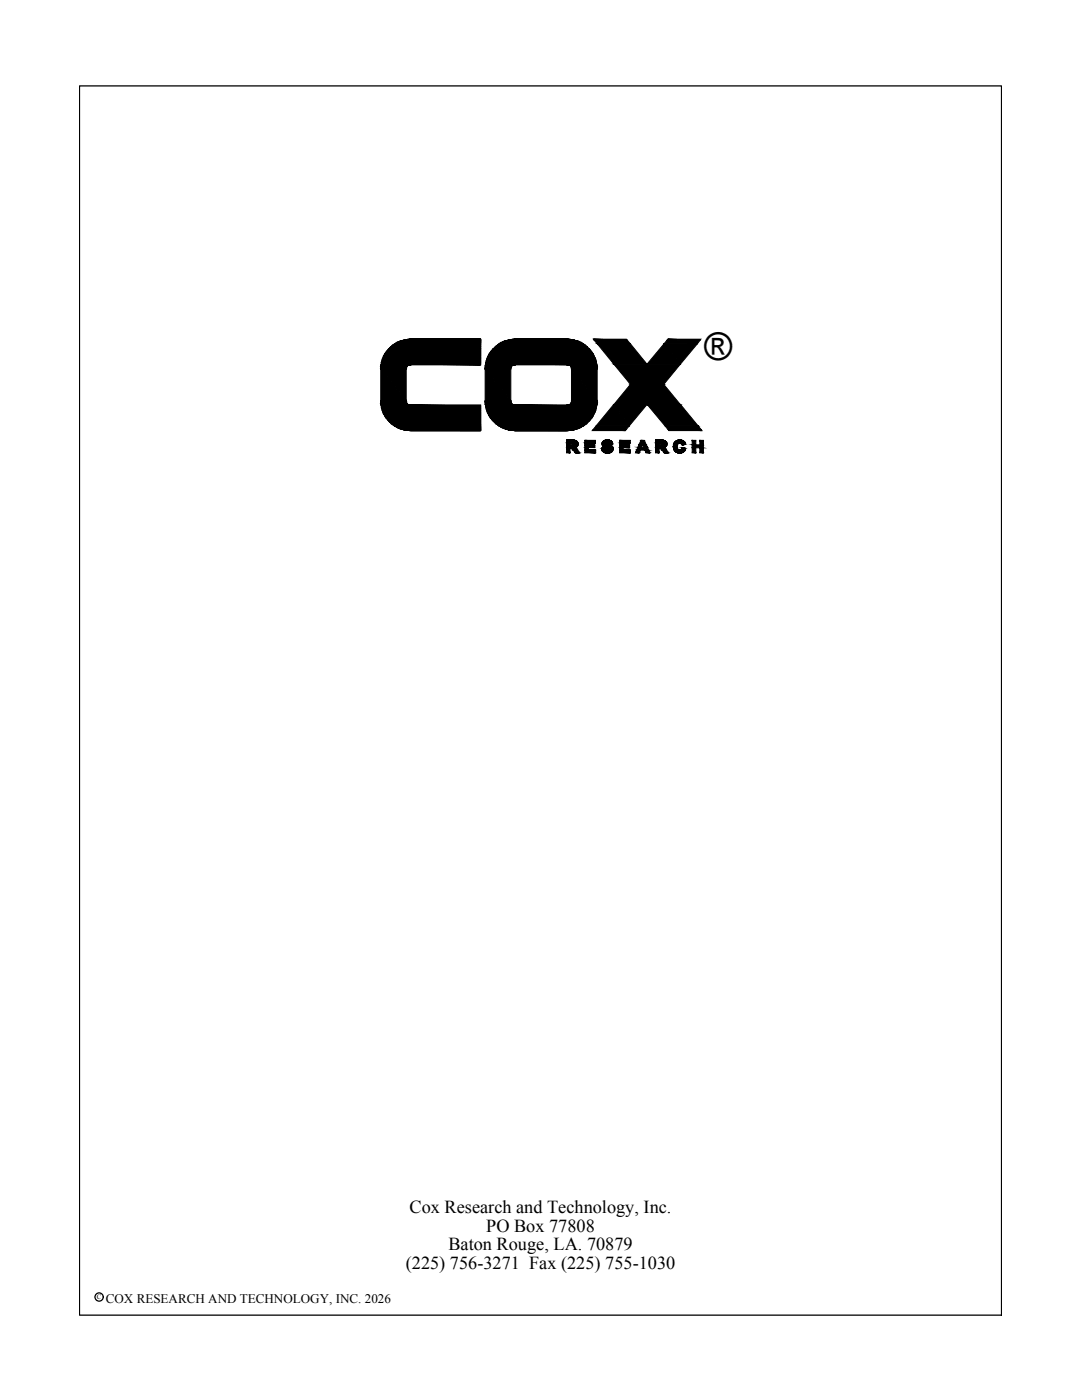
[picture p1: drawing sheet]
<svg xmlns="http://www.w3.org/2000/svg" width="216mm" height="279mm" viewBox="0 0 216 279" stroke-linecap="round" stroke-linejoin="round" font-family="sans-serif">
<defs><g id="words">
<text font-size="7.6" x="140.5" y="71.8">®</text>
<g font-size="3.6">
<text x="81.7" y="242.1">Cox Research and Technology, Inc.</text>
<text x="97" y="245.8">PO Box 77808</text>
<text x="89.5" y="249.5">Baton Rouge, LA. 70879</text>
<text x="81" y="253.2">(225) 756-3271 Fax (225) 755-1030</text>
</g>
<text font-size="2.6" x="21.1" y="260.1">COX RESEARCH AND TECHNOLOGY, INC. 2026</text>
<text font-size="1.4" x="19.3" y="259.3">C</text>
</g></defs>
<!-- layer: 0 -->
<g fill="#000" stroke="#000" stroke-width=".2">
<path d="M98.5 69.6h19zM114.1 88.9h1.2zM114.2 88.9h1.1zM114.2 89.7h.9zM114.3 88.9h1zM114.3 89.7h.9zM114.3 89.8h.9zM120.1 89.4h.6zM120.8 87.9h.8zM120.8 89.3h1.4zM120.8 90.3h.9zM120.8 90.4h.8z"/>
<path d="M120.9 87.8h.6zM120.9 89.3h1.4zM120.9 90.4h.6zM121.1 87.8h.2zM121.1 90.4h.2zM121.6 88.7h.6zM131.8 89.5h.9zM131.9 88.9h1.1zM132.1 89.8h.9zM134.6 88.4h2.1zM134.8 88.1h1.8zM135.1 90.3h1.1z"/>
<path d="M135.5 87.8h.4zM135.6 90.4h.1zM136.1 88.8h.1z"/>
<path d="M76 73.2h5.1zM76 73.2h5.1z"/>
<path d="M76 72.9h5.6zM76 72.9h5.6z"/>
<path d="M76 73h5.3zM76 73h5.3z"/>
<path d="M76 73.5l5.1 .1zM76 73.5l5.1 .1z"/>
<path d="M76 73.6l5.1 .1zM76 73.6l5.1 .1z"/>
<path d="M76 73.7l5.1 6.3v-6.3zM76 73.7l5.1 6.3h-5.1z"/>
<path d="M76 80h5.1zM76 80h5.1z"/>
<path d="M76 73.3l5.1 .1zM76 73.3l5.1 .1z"/>
<path d="M76 73.4h5.1zM76 73.4h5.1z"/>
<path d="M76 73.4h5.1zM76 73.4h5.1z"/>
<path d="M76 73.4l5.1 .1zM76 73.4l5.1 .1z"/>
<path d="M76 73.5h5.1zM76 73.5h5.1z"/>
<path d="M76 73.2h5.1zM76 73.2h5.1z"/>
<path d="M76 73.2h5.1zM76 73.2l5.1 .1z"/>
<path d="M76 73.1l5.2 .1zM76 73.1l5.2 .1z"/>
<path d="M76 73.2h5.2zM76 73.2h5.1z"/>
<path d="M76 73.1h5.2zM76 73.1h5.2z"/>
<path d="M76 73h5.3zM76 73l5.2 .1z"/>
<path d="M76 73h5.3zM76 73h5.3z"/>
<path d="M76 72.9h5.4zM76 72.9h5.4z"/>
<path d="M76 72.9h5.4zM76 72.9l5.3 .1z"/>
<path d="M76 72.9h5.4zM76 72.9h5.4z"/>
<path d="M76 72.9h5.5zM76 72.9h5.6z"/>
<path d="M76 72.9h5.5zM76 72.9h5.4z"/>
<path d="M76 72.9h5.6zM76 72.9h5.6z"/>
<path d="M76 72.8h5.7zM76 72.8h5.8z"/>
<path d="M76 72.8h5.7zM76 72.8l5.6 .1z"/>
<path d="M76 72.8h5.8zM76 72.8h5.9z"/>
<path d="M76 72.8h5.9zM76 72.8h6z"/>
<path d="M76 72.8h6zM76 72.8h6.1z"/>
<path d="M82.1 67.7h13.8zM81.9 67.7h14z"/>
<path d="M81.9 67.7h14zM81.7 67.7h14.2z"/>
<path d="M81.7 67.7h14.2zM81.5 67.7h14.4z"/>
<path d="M81.5 67.7h14.4zM81.3 67.7h14.6z"/>
<path d="M81.3 67.7l14.6 .1zM81.1 67.8h14.8z"/>
<path d="M81.1 67.8h14.8zM80.9 67.8h15z"/>
<path d="M80.9 67.8h15zM80.7 67.8h15.2z"/>
<path d="M80.7 67.8l15.2 .1zM80.5 67.9h15.4z"/>
<path d="M80.5 67.9h15.4zM80.3 67.9h15.6z"/>
<path d="M80.3 67.9l15.6 .1zM80.1 68h15.8z"/>
<path d="M80.1 68l15.8 .1zM80 68.1h15.9z"/>
<path d="M80 68.1h15.9zM79.8 68.1h16.1z"/>
<path d="M79.8 68.1l16.1 .1zM79.6 68.2h16.3z"/>
<path d="M79.6 68.2h16.3zM79.5 68.2h16.4z"/>
<path d="M79.5 68.2l16.4 .1zM79.4 68.3h16.5z"/>
<path d="M79.4 68.3l16.5 .1zM79.2 68.4h16.7z"/>
<path d="M79.2 68.4l16.7 .1zM79.1 68.5h16.8z"/>
<path d="M79.1 68.5h16.8zM78.9 68.5h17z"/>
<path d="M78.9 68.5l17 .2v-.2zM78.7 68.7l.2-.2 17 .2z"/>
<path d="M78.7 68.7h17.2zM78.6 68.7h17.3z"/>
<path d="M78.6 68.7l17.3 .2v-.2zM78.4 68.9l.2-.2 17.3 .2z"/>
<path d="M78.4 68.9l17.5 .1v-.1zM78.2 69l.2-.1 17.5 .1z"/>
<path d="M78.2 69l17.7 .1v-.1zM78.1 69.1l.1-.1 17.7 .1z"/>
<path d="M78.1 69.1l17.8 .2v-.2zM77.9 69.3l.2-.2 17.8 .2z"/>
<path d="M77.9 69.3l18 .1v-.1zM77.9 69.3l18 .1h-18.1z"/>
<path d="M77.8 69.4l18.1 .2v-.2zM77.8 69.4l18.1 .2h-18.3z"/>
<path d="M77.6 69.6l18.3 .1v-.1zM77.6 69.6l18.3 .1h-18.4z"/>
<path d="M77.5 69.7l18.4 .2v-.2zM77.5 69.7l18.4 .2h-18.5z"/>
<path d="M77.4 69.9l18.5 .1v-.1zM77.4 69.9l18.5 .1h-18.7z"/>
<path d="M77.2 70l18.7 .1v-.1zM77.2 70l18.7 .1h-18.8z"/>
<path d="M77.1 70.1l18.8 .2v-.2zM77.1 70.1l18.8 .2h-18.9z"/>
<path d="M77 70.3l18.9 .2v-.2zM77 70.3l18.9 .2h-19z"/>
<path d="M76.9 70.5l19 .1v-.1zM76.9 70.5l19 .1h-19.1z"/>
<path d="M76.8 70.6l19.1 .2v-.2zM76.8 70.6l19.1 .2h-19.2z"/>
<path d="M76.7 70.8l19.2 .2v-.2zM76.7 70.8l19.2 .2h-19.3z"/>
<path d="M76.6 71l19.3 .2v-.2zM76.6 71l19.3 .2h-19.4z"/>
<path d="M76.5 71.2l19.4 .1v-.1zM76.5 71.2l19.4 .1h-19.5z"/>
<path d="M76.4 71.3l19.5 .2v-.2zM76.4 71.3l19.5 .2h-19.5z"/>
<path d="M76.4 71.5l19.5 .2v-.2zM76.4 71.5l19.5 .2h-19.6z"/>
<path d="M76.3 71.7l19.6 .2v-.2zM76.3 71.7l19.6 .2h-19.7z"/>
<path d="M76.2 71.9l19.7 .2v-.2zM76.2 71.9l19.7 .2h-19.7z"/>
<path d="M76.2 72.1l19.7 .1v-.1zM76.2 72.1l19.7 .1h-19.8z"/>
<path d="M76.1 72.2l19.8 .1zM76.1 72.3h19.8z"/>
<path d="M76.1 72.3l19.8 .1v-.1zM76.1 72.3l19.8 .1h-19.8z"/>
<path d="M76.1 72.4l19.8 .2v-.2zM76.1 72.4l19.8 .2h-19.8z"/>
<path d="M76.1 72.6l19.8 .2v-.2zM76.1 72.6l19.8 .2h-19.9z"/>
<path d="M96.8 73h5.3zM96.8 73h5.3z"/>
<path d="M96.8 73.2h5.2zM96.8 73.2h5.2z"/>
<path d="M98.6 69.4h18.7zM98.6 69.4h18.7z"/>
<path d="M98.8 69.3h18.4zM98.8 69.3h18.4z"/>
<path d="M98.9 69.1h18.1zM98.9 69.1h18.1z"/>
<path d="M99.1 69h17.8zM99.1 69h17.8z"/>
<path d="M99.3 68.9h17.4zM99.3 68.9h17.4z"/>
<path d="M99.4 68.7h17.2zM99.4 68.7h17.2z"/>
<path d="M96.8 73.4h5.1zM96.8 73.4h5.1z"/>
<path d="M96.8 73.4l5.1 .1zM96.8 73.4l5.1 .1z"/>
<path d="M96.8 73.5h5.1zM96.8 73.5h5.1z"/>
<path d="M96.8 73.5l5.1 .1zM96.8 73.5l5.1 .1z"/>
<path d="M96.8 73.6l5.1 .1zM96.8 73.6l5.1 .1z"/>
<path d="M96.8 73.7l5.1 6.3v-6.3zM96.8 73.7l5.1 6.3h-5.1z"/>
<path d="M96.8 80h5.1zM96.8 80h5.1z"/>
<path d="M96.8 73.2l5.2 .1zM96.8 73.2l5.2 .1z"/>
<path d="M96.8 73.3l5.2 .1zM96.8 73.3l5.2 .1z"/>
<path d="M96.8 73.4h5.2zM96.8 73.4h5.1z"/>
<path d="M96.8 73.2h5.2zM96.8 73.2h5.2z"/>
<path d="M96.8 73.2h5.2zM96.8 73.2h5.2z"/>
<path d="M96.8 73.1h5.3zM96.8 73.1l5.2 .1z"/>
<path d="M96.8 73l5.3 .1zM96.8 73l5.3 .1z"/>
<path d="M96.8 73.1h5.3zM96.8 73.1h5.3z"/>
<path d="M96.8 73h5.3zM96.8 73h5.3z"/>
<path d="M96.8 72.9h5.4zM96.8 72.9h5.5z"/>
<path d="M96.8 72.9h5.4zM96.8 72.9l5.3 .1z"/>
<path d="M96.8 72.9h5.5zM96.8 72.9h5.5z"/>
<path d="M96.8 72.9h5.5zM96.8 72.9h5.5z"/>
<path d="M96.8 72.9h5.6zM96.8 72.9h5.5z"/>
<path d="M96.9 72.9h5.6zM96.9 72.9h5.6z"/>
<path d="M96.9 72.9h5.6zM96.8 72.9h5.6z"/>
<path d="M96.9 72.8h5.7zM96.9 72.8h5.8z"/>
<path d="M96.9 72.8h5.7zM96.9 72.8l5.6 .1z"/>
<path d="M96.9 72.8h5.8zM96.9 72.8h5.9z"/>
<path d="M96.9 72.8h5.9zM96.9 72.8h6z"/>
<path d="M96.9 72.8h6zM96.9 72.8h6z"/>
<path d="M102.9 67.7h10.3zM102.8 67.7h10.4z"/>
<path d="M102.8 67.7h10.6zM102.6 67.7h10.8z"/>
<path d="M102.6 67.7h11zM102.3 67.7h11.3z"/>
<path d="M113.5 72.9h5.6zM113.5 72.9h5.6z"/>
<path d="M102.3 67.7h11.5zM102.1 67.7h11.7z"/>
<path d="M102.1 67.7l11.9 .1zM101.9 67.8h12.1z"/>
<path d="M113.9 73h5.2zM113.9 73h5.2z"/>
<path d="M114 73.2h5.2zM114 73.2h5.2z"/>
<path d="M101.9 67.8h12.3zM101.8 67.8h12.4z"/>
<path d="M101.8 67.8h12.6zM101.5 67.8h12.9z"/>
<path d="M101.5 67.8l13.1 .1zM101.4 67.9h13.2zM101.4 67.9h13.2zM101.4 67.9h13.2z"/>
<path d="M101.4 67.9h13.4zM101.2 67.9h13.6zM101.2 67.9h13.6zM101.2 67.9h13.6z"/>
<path d="M101.2 67.9l13.8 .1zM101 68h14zM101 68h14zM101 68h14z"/>
<path d="M101 68l14.2 .1zM100.8 68.1h14.4zM100.8 68.1h14.4zM100.8 68.1h14.4z"/>
<path d="M100.8 68.1h14.5zM100.6 68.1h14.7zM100.6 68.1h14.7zM100.6 68.1h14.7z"/>
<path d="M100.6 68.1l14.9 .1zM100.4 68.2h15.1zM100.4 68.2h15.1zM100.4 68.2h15.1z"/>
<path d="M100.4 68.2l15.3 .1zM100.3 68.3h15.4zM100.3 68.3h15.4zM100.3 68.3h15.4z"/>
<path d="M100.3 68.3l15.6 .1zM100.1 68.4h15.8zM100.1 68.4h15.8zM100.1 68.4h15.8z"/>
<path d="M100.1 68.4l16 .1zM99.9 68.5h16.2zM99.9 68.5h16.2zM99.9 68.5h16.2z"/>
<path d="M99.9 68.5h16.3zM99.7 68.5h16.5zM99.7 68.5h16.5zM99.7 68.5h16.5z"/>
<path d="M99.7 68.5l16.7 .2-.2-.2zM99.6 68.7l.1-.2 16.7 .2zM99.6 68.7h16.8zM99.6 68.7h16.8z"/>
<path d="M99.6 68.7h17zM99.4 68.7h17.2z"/>
<path d="M99.4 68.7l17.3 .2-.1-.2zM99.3 68.9l.1-.2 17.3 .2z"/>
<path d="M99.3 68.9l17.6 .1-.2-.1zM99.1 69l.2-.1 17.6 .1z"/>
<path d="M99.1 69l17.9 .1-.1-.1zM98.9 69.1l.2-.1 17.9 .1z"/>
<path d="M98.9 69.1l18.3 .2-.2-.2zM98.9 69.1l18.3 .2h-18.4z"/>
<path d="M98.8 69.3l18.5 .1-.1-.1zM98.8 69.3l18.5 .1h-18.7z"/>
<path d="M98.6 69.4l18.9 .2-.2-.2zM98.6 69.4l18.9 .2h-19zM98.5 69.6h19z"/>
<path d="M98.5 69.6l19.1 .1-.1-.1zM98.5 69.6l19.1 .1h-19.3zM98.3 69.7h19.3zM98.3 69.7h19.3z"/>
<path d="M98.3 69.7l19.5 .2-.2-.2zM98.3 69.7l19.5 .2h-19.6zM98.2 69.9h19.6zM98.2 69.9h19.6z"/>
<path d="M98.2 69.9l19.7 .1-.1-.1zM98.2 69.9l19.7 .1h-19.8zM98.1 70h19.8zM98.1 70h19.8z"/>
<path d="M98.1 70l19.9 .1-.1-.1zM98.1 70l19.9 .1h-20.1z"/>
<path d="M97.9 70.1l20.2 .2-.1-.2zM97.9 70.1l20.2 .2h-20.3zM97.8 70.3h20.3zM97.8 70.3h20.3z"/>
<path d="M97.8 70.3l20.5 .2-.2-.2zM97.8 70.3l20.5 .2h-20.6zM97.7 70.5h20.6zM97.7 70.5h20.6z"/>
<path d="M97.7 70.5l20.6 .1v-.1zM97.7 70.5l20.6 .1h-20.7zM97.6 70.6h20.7zM97.6 70.6h20.7z"/>
<path d="M97.6 70.6l20.8 .2-.1-.2zM97.6 70.6l20.8 .2h-20.9zM97.5 70.8h20.9zM97.5 70.8h20.9z"/>
<path d="M97.5 70.8l21 .2-.1-.2zM97.5 70.8l21 .2h-21.1zM97.4 71h21.1zM97.4 71h21.1z"/>
<path d="M97.4 71l21.2 .2-.1-.2zM97.4 71l21.2 .2h-21.2zM97.4 71.2h21.2zM97.4 71.2h21.2z"/>
<path d="M97.4 71.2l21.3 .1-.1-.1zM97.4 71.2l21.3 .1h-21.4zM97.3 71.3h21.4zM97.3 71.3h21.4z"/>
<path d="M97.3 71.3l21.5 .2-.1-.2zM97.3 71.3l21.5 .2h-21.6zM97.2 71.5h21.6zM97.2 71.5h21.6z"/>
<path d="M97.2 71.5l21.7 .2-.1-.2zM97.2 71.5l21.7 .2h-21.8zM97.1 71.7h21.8zM97.1 71.7h21.8z"/>
<path d="M97.1 71.7l21.8 .2v-.2zM97.1 71.7l21.8 .2h-21.8zM97.1 71.9h21.8zM97.1 71.9h21.8z"/>
<path d="M97.1 71.9l21.8 .2v-.2zM97.1 71.9l21.8 .2h-21.9zM97 72.1h21.9zM97 72.1h21.9z"/>
<path d="M97 72.1l22 .2-.1-.2zM97 72.1l22 .2h-22zM97 72.3h22zM97 72.3h22z"/>
<path d="M97 72.3l22 .1v-.1zM97 72.3l22 .1h-22.1zM96.9 72.4h22.1zM96.9 72.4h22.1z"/>
<path d="M96.9 72.4l22.2 .2-.1-.2zM96.9 72.4l22.2 .2h-22.2zM96.9 72.6h22.2zM96.9 72.6h22.2z"/>
<path d="M96.9 72.6l22.2 .2v-.2zM96.9 72.6l22.2 .2h-22.2z"/>
<path d="M113 72.8h6.1zM113 72.8h6.1z"/>
<path d="M113.1 72.8h6zM113.1 72.8h6z"/>
<path d="M113.2 72.8h5.9zM113.2 72.8h5.9z"/>
<path d="M113.3 72.8h5.8zM113.3 72.8h5.8z"/>
<path d="M113.4 72.8l5.7 .1zM113.4 72.8l5.7 .1z"/>
<path d="M113.5 72.9h5.6zM113.5 72.9h5.6z"/>
<path d="M113.5 72.9h5.6zM113.5 72.9h5.6z"/>
<path d="M113.6 72.9h5.5zM113.6 72.9h5.5z"/>
<path d="M113.7 72.9h5.4zM113.7 72.9h5.4z"/>
<path d="M113.7 72.9h5.4zM113.7 72.9h5.4z"/>
<path d="M113.8 72.9l5.3 .1zM113.8 72.9l5.3 .1z"/>
<path d="M113.8 73h5.3zM113.8 73h5.3z"/>
<path d="M113.9 73l5.2 .1zM113.9 73l5.2 .1z"/>
<path d="M113.9 73.1h5.2zM113.9 73.1h5.2z"/>
<path d="M113.9 73.1l5.3 .1zM113.9 73.1l5.3 .1z"/>
<path d="M113.9 73.2h5.3zM113.9 73.2h5.3z"/>
<path d="M114 73.2h5.2zM114 73.2h5.2z"/>
<path d="M114 73.2l5.2 .1zM114 73.2l5.2 .1z"/>
<path d="M114 73.3l5.2 .1zM114 73.3l5.2 .1z"/>
<path d="M114 73.4h5.2zM114 73.4h5.2z"/>
<path d="M114 73.4h5.2zM114 73.4h5.2z"/>
<path d="M114 73.4l5.2 .1zM114 73.4l5.2 .1z"/>
<path d="M114 73.5h5.2zM114 73.5h5.2z"/>
<path d="M114 73.5l5.2 .1zM114 73.5l5.2 .1z"/>
<path d="M114 73.6l5.2 .1zM114 73.6l5.2 .1z"/>
<path d="M114 73.7l5.2 6.3v-6.3zM114 73.7l5.2 6.3h-5.2z"/>
<path d="M114 80h5.2zM114 80h5.2z"/>
<path d="M118.4 67.7l6.8 .2-.2-.2zM118.4 67.7l6.8 .2h-6.6z"/>
<path d="M118.6 67.9l7.2 .7-.6-.7zM118.6 67.9l7.2 .7h-6.6z"/>
<path d="M119.2 68.6l9.9 4.1-3.3-4.1zM119.2 68.6l9.9 4.1h-6.6z"/>
<path d="M125.8 76.7l9.9 4-3.3-4zM125.8 76.7l9.9 4h-13.2z"/>
<path d="M122.5 72.7l9.9 4 3.3-4zM122.5 72.7l9.9 4h-6.6z"/>
<path d="M132.5 68.6l3.2 4.1 3.4-4.1zM132.5 68.6l3.2 4.1h-6.6z"/>
<path d="M133.1 67.9l6 .7 .6-.7zM133.1 67.9l6 .7h-6.6z"/>
<path d="M133.3 67.7l6.4 .2 .2-.2zM133.3 67.7l6.4 .2h-6.6z"/>
<path d="M76 80.4h5.1zM76 80.4h5.1z"/>
<path d="M76 80.6h5.3zM76 80.6h5.3z"/>
<path d="M76.1 81.4h19.8zM76.1 81.4h19.8z"/>
<path d="M76 80l5.1 .1zM76 80l5.1 .1z"/>
<path d="M76 80.1h5.1zM76 80.1h5.1z"/>
<path d="M76 80.1l5.1 .1zM76 80.1l5.1 .1z"/>
<path d="M76 80.2h5.1zM76 80.2h5.1z"/>
<path d="M76 80.2l5.1 .1zM76 80.2l5.1 .1z"/>
<path d="M76 80.3h5.1zM76 80.3h5.1z"/>
<path d="M76 80.3l5.1 .1zM76 80.3l5.1 .1z"/>
<path d="M76 80.4h5.1zM76 80.4h5.1z"/>
<path d="M76 80.4l5.2 .1zM76 80.4l5.2 .1z"/>
<path d="M76 80.5h5.2zM76 80.5h5.2z"/>
<path d="M76 80.5l5.2 .1zM76 80.5l5.2 .1z"/>
<path d="M76 80.6h5.3zM76 80.6h5.3z"/>
<path d="M76 80.6h5.3zM76 80.6h5.3z"/>
<path d="M76 80.6l5.4 .1zM76 80.6l5.4 .1z"/>
<path d="M76 80.7h5.4zM76 80.7h5.4z"/>
<path d="M76 80.7h5.4zM76 80.7h5.4z"/>
<path d="M76 80.7h5.5zM76 80.7h5.5z"/>
<path d="M76 80.7l5.6 .1zM76 80.7l5.6 .1z"/>
<path d="M76 80.8h5.6zM76 80.8h5.6z"/>
<path d="M76 80.8h5.7zM76 80.8h5.7z"/>
<path d="M76 80.8h5.7zM76 80.8h5.7z"/>
<path d="M76 80.8h5.8zM76 80.8h5.8z"/>
<path d="M76 80.8h5.9zM76 80.8h5.9z"/>
<path d="M76 80.8h6zM76 80.8h6z"/>
<path d="M76 80.8h6.1zM76 80.8h6.1z"/>
<path d="M76 80.8l19.9 .2v-.2zM76 80.8l19.9 .2h-19.8z"/>
<path d="M76.1 81l19.8 .2v-.2zM76.1 81l19.8 .2h-19.8z"/>
<path d="M76.1 81.2l19.8 .2v-.2zM76.1 81.2l19.8 .2h-19.8z"/>
<path d="M76.1 81.4l19.8 .2v-.2zM76.1 81.4l19.8 .2h-19.7z"/>
<path d="M76.2 81.6l19.7 .2v-.2zM76.2 81.6l19.7 .2h-19.7z"/>
<path d="M76.2 81.8l19.7 .2v-.2zM76.2 81.8l19.7 .2h-19.6z"/>
<path d="M76.3 82l19.6 .2v-.2zM76.3 82l19.6 .2h-19.5z"/>
<path d="M76.4 82.2l19.5 .1v-.1zM76.4 82.2l19.5 .1h-19.5z"/>
<path d="M76.4 82.3l19.5 .2v-.2zM76.4 82.3l19.5 .2h-19.4z"/>
<path d="M76.5 82.5l19.4 .2v-.2zM76.5 82.5l19.4 .2h-19.3z"/>
<path d="M76.6 82.7l19.3 .1v-.1zM76.6 82.7l19.3 .1h-19.2z"/>
<path d="M76.7 82.8l19.2 .2v-.2zM76.7 82.8l19.2 .2h-19.1z"/>
<path d="M76.8 83l19.1 .2v-.2zM76.8 83l19.1 .2h-19z"/>
<path d="M76.9 83.2l19 .2v-.2zM76.9 83.2l19 .2h-18.9z"/>
<path d="M77 83.4l18.9 .1v-.1zM77 83.4l18.9 .1h-18.8z"/>
<path d="M77.1 83.5l18.8 .2v-.2zM77.1 83.5l18.8 .2h-18.7z"/>
<path d="M77.2 83.7l18.7 .1v-.1zM77.2 83.7l18.7 .1h-18.5z"/>
<path d="M77.4 83.8l18.5 .1v-.1zM77.4 83.8l18.5 .1h-18.4z"/>
<path d="M77.5 83.9l18.4 .2v-.2zM77.5 83.9l18.4 .2h-18.3z"/>
<path d="M77.6 84.1l18.3 .1v-.1zM77.6 84.1l18.3 .1h-18.1z"/>
<path d="M77.8 84.2l18.1 .2v-.2zM77.8 84.2l18.1 .2h-18z"/>
<path d="M77.9 84.4l18 .1v-.1zM77.9 84.4l18 .1h-17.8z"/>
<path d="M78.1 84.5l17.8 .2v-.2zM78.1 84.5l17.8 .2h-17.7z"/>
<path d="M78.2 84.7l17.7 .1zM78.2 84.7l17.7 .1z"/>
<path d="M78.4 84.8l17.5 .1v-.1zM78.4 84.8l17.5 .1h-17.3z"/>
<path d="M78.6 84.9l17.3 .1v-.1zM78.6 84.9l17.3 .1h-17.2z"/>
<path d="M78.7 85l17.2 .1zM78.7 85l17.2 .1z"/>
<path d="M78.9 85.1l17 .1zM78.9 85.1l17 .1z"/>
<path d="M79.1 85.2l16.8 .1zM79.1 85.2l16.8 .1z"/>
<path d="M79.2 85.3h16.7zM79.2 85.3h16.7z"/>
<path d="M79.4 85.3l16.5 .1zM79.4 85.3l16.5 .1z"/>
<path d="M79.4 85.4h16.5zM79.4 85.4h16.5z"/>
<path d="M79.6 85.4l16.3 .1zM79.6 85.4l16.3 .1z"/>
<path d="M79.7 85.5l16.2 .1zM79.7 85.5l16.2 .1z"/>
<path d="M80 85.6h15.9zM80 85.6h15.9z"/>
<path d="M80.1 85.6l15.8 .1zM80.1 85.6l15.8 .1z"/>
<path d="M80.3 85.7l15.6 .1zM80.3 85.7l15.6 .1z"/>
<path d="M80.5 85.8h15.4zM80.5 85.8h15.4z"/>
<path d="M80.7 85.8h15.2zM80.7 85.8h15.2z"/>
<path d="M80.9 85.8l15 .1zM80.9 85.8l15 .1z"/>
<path d="M81.1 85.9h14.8zM81.1 85.9h14.8z"/>
<path d="M81.3 85.9h14.6zM81.3 85.9h14.6z"/>
<path d="M81.5 85.9h14.4zM81.5 85.9h14.4z"/>
<path d="M81.7 85.9h14.2zM81.7 85.9h14.2z"/>
<path d="M81.9 85.9h14zM81.9 85.9h14z"/>
<path d="M96.8 80.4h5.2zM96.8 80.4h5.2z"/>
<path d="M96.8 80.6h5.3zM96.8 80.6h5.3z"/>
<path d="M96.8 80l5.1 .1zM96.8 80l5.1 .1z"/>
<path d="M96.8 80.1h5.1zM96.8 80.1h5.1z"/>
<path d="M96.8 80.1l5.1 .1zM96.8 80.1l5.1 .1z"/>
<path d="M96.8 80.2h5.1zM96.8 80.2h5.1z"/>
<path d="M96.8 80.2l5.2 .1zM96.8 80.2l5.2 .1z"/>
<path d="M96.8 80.3h5.2zM96.8 80.3h5.2z"/>
<path d="M96.8 80.3l5.2 .1zM96.8 80.3l5.2 .1z"/>
<path d="M96.8 80.4h5.2zM96.8 80.4h5.2z"/>
<path d="M96.8 80.4l5.2 .1zM96.8 80.4l5.2 .1z"/>
<path d="M96.8 80.5h5.3zM96.8 80.5h5.3z"/>
<path d="M96.8 80.5l5.3 .1zM96.8 80.5l5.3 .1z"/>
<path d="M96.8 80.6h5.3zM96.8 80.6h5.3z"/>
<path d="M96.8 80.6h5.3zM96.8 80.6h5.3z"/>
<path d="M96.8 80.6l5.4 .1zM96.8 80.6l5.4 .1z"/>
<path d="M96.8 80.7h5.5zM96.8 80.7h5.5z"/>
<path d="M96.8 80.7h5.5zM96.8 80.7h5.5z"/>
<path d="M96.8 80.7h5.5zM96.8 80.7h5.5z"/>
<path d="M96.8 80.7l5.6 .1zM96.8 80.7l5.6 .1z"/>
<path d="M96.8 80.8h5.7zM96.8 80.8h5.7z"/>
<path d="M96.8 80.8h5.8zM96.8 80.8h5.8z"/>
<path d="M96.9 80.8h5.7zM96.9 80.8h5.7z"/>
<path d="M96.9 80.8h5.8zM96.9 80.8h5.8z"/>
<path d="M96.9 80.8h5.9zM96.9 80.8h5.9z"/>
<path d="M96.9 80.8h6zM96.9 80.8h6z"/>
<path d="M96.9 80.8h6zM96.9 80.8h6z"/>
<path d="M113.1 87.9h1.8zM113.1 87.9h1.8zM113.1 87.9h1.8zM113.1 87.9h1.8zM113.1 87.9h1.8zM113.1 87.9h1.8z"/>
<path d="M113.1 88h1.9zM113.1 88h1.9zM113.1 88h1.9zM113.1 88h1.9zM113.1 88h1.9zM113.1 88h1.9z"/>
<path d="M113.1 88.1h2.1zM113.1 88.1h2.1zM113.1 88.1h2.1zM113.1 88.1h2.1zM113.1 88.1h2.1zM113.1 88.1h2.1z"/>
<path d="M113.1 88.9h2.2zM113.1 88.9h2.2z"/>
<path d="M113.1 89.2h1.9zM113.1 89.2h1.9zM113.1 89.2h1.9zM113.1 89.2h1.9zM113.1 89.2h1.9zM113.1 89.2h1.9z"/>
<path d="M113.1 89.2h1.8zM113.1 89.2h1.8zM113.1 89.2h1.8zM113.1 89.2h1.8zM113.1 89.2h1.8zM113.1 89.2h1.9z"/>
<path d="M113.1 89.3h1.7zM113.1 89.3h1.7zM113.1 89.3h1.7zM113.1 89.3h1.7zM113.1 89.3h1.7zM113.1 89.3h1.8z"/>
<path d="M113.1 89.3h1.8zM113.1 89.3h1.8zM113.1 89.3h1.8zM113.1 89.3h1.8zM113.1 89.3h1.8zM113.1 89.3h1.8z"/>
<path d="M102.8 85.9h10.4zM102.8 85.9h10.2z"/>
<path d="M102.6 85.9h10.8zM102.6 85.9h10.6z"/>
<path d="M102.3 85.9h11.4zM102.3 85.9h11.1z"/>
<path d="M113.1 88.4l.6 .5v-.5zM113.1 88.4l.6 .5h-.6z"/>
<path d="M113.1 89.4l.6 .9v-.9zM113.1 89.4l.6 .9h-.6z"/>
<path d="M113.1 90.3l.6 .1v-.1zM113.1 90.3l.6 .1h-.6z"/>
<path d="M113.8 89.4h1.1zM113.8 89.4h1.1zM113.8 89.4h1.1zM113.8 89.4h1.1zM113.8 89.4h1.1zM113.8 89.4h1.1z"/>
<path d="M102.1 85.9h11.7zM102.1 85.9h11.6z"/>
<path d="M113.9 80.6h5.2zM113.9 80.6h5.2z"/>
<path d="M113.9 89.4h1zM113.9 89.4h1zM113.9 89.4h1zM113.9 89.4h1zM113.9 89.4h1zM113.9 89.4h1zM113.9 89.4h1zM113.9 89.4h1zM113.9 89.4h1zM113.9 89.4h1zM113.9 89.4h1zM113.9 89.4h1z"/>
<path d="M113.9 89.4h1zM114 89.4h.9zM114 89.4h.9z"/>
<path d="M114 89.4h1zM114 89.4h1zM114 89.4h1z"/>
<path d="M114 80.4h5.2zM114 80.4h5.2z"/>
<path d="M114 89.4h1zM114 89.4h1zM114 89.4h1zM114 89.4h1zM114 89.4h1zM114 89.4h1zM114 89.4h1zM114 89.4h1zM114 89.4h1zM114 89.4h1zM114 89.4h1zM114 89.4h1zM114 89.4h1zM114 89.4h1zM114 89.4h1zM114 89.4h1zM114 89.4h1z"/>
<path d="M101.9 85.9h12.1zM101.9 85.9h11.9z"/>
<path d="M114.1 89.5h.9zM114.1 89.5h.9zM114.1 89.5h.9zM114.1 89.5h.9zM114.1 89.5h.9zM114.1 89.5h.9z"/>
<path d="M114.1 89.5h.9zM114.1 89.5h.9zM114.1 89.5h.9zM114.1 89.5h.9zM114.1 89.5h.9zM114.1 89.5h.9zM114.1 89.5h.9zM114.1 89.5h.9zM114.1 89.5h.9zM114.1 89.5h.9zM114.1 89.5h.9zM114.1 89.5h.9zM114.1 89.5h.9zM114.1 89.5h.9zM114.1 89.5h.9zM114.1 89.5h.9zM114.1 89.5h.9zM114.1 89.5h.9zM114.1 89.5h.9zM114.1 89.5h.9zM114.1 89.5h.9z"/>
<path d="M114.2 89.6h.9zM114.2 89.6h.9zM114.2 89.6h.9z"/>
<path d="M101.8 85.8h12.4zM101.8 85.8l12.2 .1z"/>
<path d="M113.1 87.9h1.2zM113.1 87.9h1.2zM113.1 87.9h1.2zM113.1 87.9h1.2z"/>
<path d="M114.3 88.4h1zM114.3 88.4h1zM114.3 88.4h1zM114.3 88.4h1zM114.3 88.4h1zM114.3 88.4h1z"/>
<path d="M113.1 87.9h1.2zM113.1 87.9h1.2z"/>
<path d="M114.3 88.4h1zM114.4 88.4h.9zM114.4 88.4h.9zM114.4 88.4h.9zM114.4 88.4h.9zM114.4 88.4h.9zM114.4 88.4h.9z"/>
<path d="M114.3 88.9h1zM114.3 88.9h1zM114.3 88.9h1zM114.2 88.9h1.1z"/>
<path d="M113.1 87.9h1.3zM113.1 87.9h1.3z"/>
<path d="M114.4 88.9h.9zM114.3 88.9h1zM114.3 88.9h1zM114.3 88.9h1zM114.3 88.9h1zM114.3 88.9h1z"/>
<path d="M113.1 87.9h1.3zM113.1 87.9h1.3zM113.1 87.9h1.3zM113.1 87.9h1.3z"/>
<path d="M114.4 88.4h.9zM114.5 88.4h.8zM114.5 88.4h.8zM114.5 88.4h.8zM114.5 88.4h.8zM114.5 88.4h.8zM114.5 88.4h.8zM114.5 88.4h.8zM114.5 88.4h.8z"/>
<path d="M114.4 88.8h.9zM114.4 88.8h.9zM114.4 88.8h.9z"/>
<path d="M101.5 85.8h12.9zM101.5 85.8h12.7z"/>
<path d="M113.1 87.9h1.4zM113.1 87.9h1.4z"/>
<path d="M114.5 88.8h.8zM114.4 88.8h.9zM114.4 88.8h.9zM114.4 88.8h.9zM114.4 88.8h.9zM114.4 88.8h.9z"/>
<path d="M113.1 87.9h1.4zM113.1 87.9h1.4z"/>
<path d="M114.5 88.8h.8zM114.5 88.8h.8zM114.5 88.8h.8zM114.5 88.8h.8zM114.5 88.8h.8zM114.5 88.8h.8zM114.5 88.8h.8zM114.5 88.8h.8zM114.5 88.8h.8zM114.5 88.8h.8zM114.5 88.8h.8zM114.4 88.8h.9z"/>
<path d="M113.1 87.9h1.4zM113.1 87.9h1.4zM113.1 87.9h1.4zM113.1 87.9h1.4z"/>
<path d="M114.5 88.5h.8zM114.6 88.5h.7zM114.6 88.5h.7zM114.6 88.5h.7zM114.6 88.5h.7zM114.6 88.5h.7zM114.6 88.5h.7zM114.6 88.5h.7zM114.6 88.5h.7zM114.6 88.5h.7zM114.6 88.5h.7zM114.6 88.5h.7zM114.6 88.5h.7zM114.6 88.5h.7zM114.6 88.5h.7zM114.6 88.5h.7zM114.6 88.5h.7zM114.6 88.5h.7zM114.6 88.5h.7zM114.6 88.5h.7zM114.6 88.5h.7z"/>
<path d="M113.1 87.9h1.5zM113.1 87.9h1.5zM113.1 87.9h1.5zM113.1 87.9h1.5z"/>
<path d="M114.6 88.6h.7zM114.6 88.6h.7zM114.6 88.6h.7zM114.6 88.6h.7zM114.6 88.6h.7zM114.6 88.6h.7zM114.6 88.6h.7zM114.6 88.6h.7zM114.6 88.6h.7z"/>
<path d="M113.1 87.9h1.5zM113.1 87.9h1.5z"/>
<path d="M114.6 88.7h.7zM114.6 88.7h.7zM114.6 88.7h.7zM114.6 88.7h.7zM114.6 88.7h.7zM114.6 88.7h.7zM114.6 88.7h.7zM114.6 88.7h.7zM114.6 88.7h.7zM114.6 88.7h.7zM114.6 88.7h.7zM114.6 88.7h.7zM114.6 88.7h.7z"/>
<path d="M101.3 85.8h13.3zM101.3 85.8h13.1z"/>
<path d="M113.1 87.9h1.6zM113.1 87.9h1.6zM113.1 87.9h1.6zM113.1 87.9h1.6z"/>
<path d="M113.1 87.9h1.6zM113.1 87.9h1.6zM113.1 87.9h1.6zM113.1 87.9h1.6z"/>
<path d="M113.1 87.9h1.7zM113.1 87.9h1.7z"/>
<path d="M113.1 87.9h1.7zM113.1 87.9h1.7z"/>
<path d="M113.1 87.9h1.7zM113.1 87.9h1.7zM113.1 87.9h1.7zM113.1 87.9h1.7z"/>
<path d="M101.2 85.7h13.6zM101.2 85.7l13.4 .1z"/>
<path d="M113.1 87.9h1.7zM113.1 87.9h1.7zM113.1 87.9h1.7zM113.1 87.9h1.7z"/>
<path d="M113.1 89.3h1.7zM113.1 89.3h1.7zM113.1 89.3h1.7zM113.1 89.3h1.7zM113.1 89.3h1.7zM113.1 89.3h1.7z"/>
<path d="M113.1 89.3h1.7zM113.1 89.3h1.7zM113.1 89.3h1.7zM113.1 89.3h1.7zM113.1 89.3h1.7zM113.1 89.3h1.7zM113.1 89.3h1.7zM113.1 89.3h1.7zM113.1 89.3h1.7zM113.1 89.3h1.7zM113.1 89.3h1.7zM113.1 89.3h1.7zM113.1 89.3h1.7zM113.1 89.3h1.7zM113.1 89.3h1.7zM113.1 89.3h1.7zM113.1 89.3h1.7zM113.1 89.3h1.7z"/>
<path d="M113.1 87.9l1.8 .1zM113.1 87.9l1.8 .1zM113.1 88h1.8zM113.1 88h1.8zM113.1 88h1.8zM113.1 88h1.8z"/>
<path d="M113.1 89.3l1.8 .1zM113.1 89.3l1.8 .1zM113.1 89.4h1.8zM113.1 89.4h1.8zM113.1 89.4h1.8zM113.1 89.4h1.8zM113.1 89.4h1.8zM113.1 89.4h1.8zM113.1 89.4h1.8zM113.1 89.4h1.8zM113.1 89.4h1.8zM113.1 89.4h1.8zM113.1 89.4h1.8zM113.1 89.4h1.8zM113.1 89.4h1.8zM113.1 89.4h1.8z"/>
<path d="M113.1 89.2h1.8zM113.1 89.2l1.8 .1zM113.1 89.3h1.8zM113.1 89.3h1.8z"/>
<path d="M113.1 89.4h1.8zM113.1 89.4h1.8zM113.1 89.4h1.8zM113.1 89.4h1.8z"/>
<path d="M113.1 89.4h1.8zM113.1 89.4h1.8zM113.1 89.4h1.8zM113.1 89.4h1.8zM113.1 89.4h1.8zM113.1 89.4h1.8z"/>
<path d="M113.8 89.4h1.1zM113.8 89.4h1.1zM113.8 89.4h1.1zM113.8 89.4h1.1z"/>
<path d="M113.9 89.4h1zM113.9 89.4h1zM113.9 89.4h1zM113.9 89.4h1zM113.9 89.4h1zM113.9 89.4h1zM113.9 89.4h1zM113.9 89.4h1zM113.9 89.4h1zM113.9 89.4h1zM113.9 89.4h1zM113.9 89.4h1zM113.9 89.4h1zM113.9 89.4h1zM113.9 89.4h1z"/>
<path d="M113.1 88h1.9zM113.1 88h1.9zM113.1 88h1.9zM113.1 88h1.9zM113.1 88h1.9zM113.1 88h1.9z"/>
<path d="M114 89.4l1 .1zM114 89.4l1 .1zM114 89.5h1zM114 89.5h1zM114 89.5h1zM114 89.5h1zM114 89.5h1zM114 89.5h1zM114 89.5h1zM114 89.5h1zM114 89.5h1zM114 89.5h1zM114 89.5h1zM114 89.5h1zM114 89.5h1zM114 89.5h1z"/>
<path d="M114 89.5h1zM114 89.5h1zM114.1 89.5h.9zM114.1 89.5h.9zM114.1 89.5h.9zM114.1 89.5h.9zM114.1 89.5h.9zM114.1 89.5h.9zM114.1 89.5h.9zM114.1 89.5h.9zM114.1 89.5h.9zM114.1 89.5h.9zM114.1 89.5h.9zM114.1 89.5h.9z"/>
<path d="M113.1 89.2h1.9zM113.1 89.2h1.9zM113.1 89.2h1.9zM113.1 89.2h1.9zM113.1 89.2h1.9zM113.1 89.2h1.9z"/>
<path d="M114.1 89.5h.9zM114.1 89.5h.9zM114.1 89.5h.9z"/>
<path d="M114.1 89.5h.9zM114.1 89.5h.9zM114.2 89.5h.8zM114.2 89.5h.8zM114.2 89.5h.8zM114.2 89.5h.8zM114.2 89.5h.8zM114.2 89.5h.8zM114.2 89.5h.8zM114.2 89.5h.8zM114.2 89.5h.8zM114.2 89.5h.8zM114.2 89.5h.8zM114.2 89.5h.8zM114.2 89.5h.8zM114.2 89.5h.8z"/>
<path d="M101 85.6h14zM101 85.6l13.8 .1z"/>
<path d="M113.1 88h1.9zM113.1 88h1.9z"/>
<path d="M113.1 88l1.9 .1zM113.1 88l1.9 .1zM113.1 88.1h1.9zM113.1 88.1h1.9z"/>
<path d="M113.1 89.2h1.9zM113.1 89.2h2z"/>
<path d="M113.1 89.2h1.9zM113.1 89.2h1.9zM113.1 89.2h1.9zM113.1 89.2h1.9z"/>
<path d="M114.2 89.5l.8 .1zM114.2 89.5l.8 .1zM114.2 89.6h.8zM114.2 89.6h.8z"/>
<path d="M113.1 88.1h2zM113.1 88.1h2zM113.1 88.1h2zM113.1 88.1h2z"/>
<path d="M113.1 88.1h2zM113.1 88.1h2z"/>
<path d="M113.1 89.1h2zM113.1 89.1h2z"/>
<path d="M113.1 89.1l2 .1zM113.1 89.1l2 .1zM113.1 89.2h2zM113.1 89.2h2zM113.1 89.2h2zM113.1 89.2h2z"/>
<path d="M114.2 89.6h.9zM114.2 89.6h.9zM114.2 89.6h.9zM114.2 89.6h.9zM114.2 89.6h.9zM114.2 89.6h.9zM114.2 89.6h.9zM114.2 89.6h.9z"/>
<path d="M114.2 89.6h.9zM114.2 89.6h.9zM114.2 89.6h.9z"/>
<path d="M113.1 88.1h2zM113.1 88.1h2zM113.1 88.1h2zM113.1 88.1h2z"/>
<path d="M113.1 88.1h2zM113.1 88.1h2z"/>
<path d="M114.2 89.6h.9zM114.2 89.6h.9zM114.2 89.6h.9zM114.2 89.6h.9z"/>
<path d="M114.2 89.6l.9 .1zM114.2 89.6l.9 .1zM114.2 89.7h.9zM114.2 89.7h.9zM114.2 89.7h.9zM114.2 89.7h.9zM114.2 89.7h.9z"/>
<path d="M114.3 89.7h.9zM114.3 89.7h.9zM114.3 89.7h.9zM114.3 89.7h.9zM114.3 89.7h.9zM114.3 89.7h.9zM114.3 89.7h.9zM114.3 89.7h.9zM114.3 89.7h.9z"/>
<path d="M113.1 88.1l2.1 .1zM113.1 88.1l2.1 .1z"/>
<path d="M113.1 89.1h2.1zM113.1 89.1h2zM113.1 89.1h2zM113.1 89.1h2zM113.1 89.1h2zM113.1 89.1h2z"/>
<path d="M114.3 89.7h.9zM114.3 89.7h.9zM114.3 89.7h.9zM114.3 89.7h.9zM114.3 89.7h.9zM114.3 89.7h.9z"/>
<path d="M100.8 85.6h14.4zM100.8 85.6h14.2z"/>
<path d="M113.1 88.2h2.1zM113.1 88.2h2.1z"/>
<path d="M113.1 88.2h2.1zM113.1 88.2h2.1zM113.1 88.2h2.1zM113.1 88.2h2.1zM113.1 88.2h2.1zM113.1 88.2h2.1z"/>
<path d="M113.1 88.2l2.2 .1zM113.1 88.2l2.2 .1zM113.1 88.3h2.2zM113.1 88.3h2.2zM113.1 88.3h2.2zM113.1 88.3h2.2z"/>
<path d="M113.1 89h2.1zM113.1 89h2.1zM113.1 89h2.1zM113.1 89h2.1z"/>
<path d="M113.1 89h2.1zM113.1 89l2.1 .1zM113.1 89.1h2.1zM113.1 89.1h2.1zM113.1 89.1h2.1zM113.1 89.1h2.1z"/>
<path d="M114.3 89.7l.9 .1zM114.3 89.7l.9 .1zM114.3 89.8h.9z"/>
<path d="M114.4 89.8h.9zM114.4 89.8h.9z"/>
<path d="M113.1 88.3h2.2zM113.1 88.3h2.2zM113.1 88.3h2.2zM113.1 88.3h2.2z"/>
<path d="M113.1 88.3h2.2zM113.1 88.3h2.2zM113.1 88.3h2.2zM113.1 88.3h2.2zM113.1 88.3h2.2zM113.1 88.3h2.2z"/>
<path d="M113.1 88.9h2.2zM113.1 88.9h2.2zM113.1 88.9h2.2zM113.1 88.9h2.2z"/>
<path d="M113.1 88.9h2.2zM113.1 88.9h2.2zM113.1 88.9h2.2zM113.1 88.9h2.2z"/>
<path d="M113.1 88.9h2.2zM113.1 88.9l2.1 .1zM113.1 89h2.1zM113.1 89h2.1z"/>
<path d="M114.4 89.8l1.1 .4-.2-.4zM114.4 89.8l1.1 .4h-.8z"/>
<path d="M113.1 88.3l2.2 .1zM113.1 88.3l2.2 .1zM113.1 88.4h2.2zM113.1 88.4h2.2z"/>
<path d="M113.1 88.4h2.2zM113.1 88.4h2.2zM113.1 88.4h2.2zM113.1 88.4h2.2zM113.1 88.4h2.2zM113.1 88.4h2.2z"/>
<path d="M114.1 88.4h1.2zM114.1 88.4h1.2zM114.1 88.4h1.2zM114.1 88.4h1.2z"/>
<path d="M114.2 88.4h1.1zM114.2 88.4h1.1zM114.2 88.4h1.1zM114.2 88.4h1.1z"/>
<path d="M114.2 88.4h1.1zM114.2 88.4h1.1zM114.2 88.4h1.1zM114.2 88.4h1.1z"/>
<path d="M114.2 88.4h1.1zM114.2 88.4h1.1zM114.3 88.4h1zM114.3 88.4h1zM114.3 88.4h1zM114.3 88.4h1zM114.3 88.4h1z"/>
<path d="M114.4 88.4h.9zM114.4 88.4h.9zM114.4 88.4h.9zM114.4 88.4h.9zM114.4 88.4h.9zM114.4 88.4h.9zM114.4 88.4h.9zM114.4 88.4h.9zM114.4 88.4h.9zM114.4 88.4h.9zM114.4 88.4h.9zM114.4 88.4h.9zM114.4 88.4h.9zM114.4 88.4h.9zM114.4 88.4h.9z"/>
<path d="M114.5 88.4l.8 .1zM114.5 88.4l.8 .1zM114.5 88.5h.8zM114.5 88.5h.8z"/>
<path d="M114.5 88.5h.8zM114.5 88.5h.8zM114.5 88.5h.8zM114.5 88.5h.8zM114.5 88.5h.8zM114.5 88.5h.8zM114.5 88.5h.8zM114.5 88.5h.8zM114.5 88.5h.8zM114.5 88.5h.8zM114.5 88.5h.8zM114.5 88.5h.8z"/>
<path d="M114.6 88.7h.7zM114.6 88.7h.7zM114.6 88.7h.7zM114.6 88.7h.7zM114.6 88.7h.7zM114.6 88.7h.7zM114.6 88.7h.7zM114.6 88.7h.7z"/>
<path d="M114.6 88.7l.7 .1zM114.6 88.7l.7 .1zM114.6 88.8h.7zM114.6 88.8h.7zM114.6 88.8h.7zM114.6 88.8h.7zM114.6 88.8h.7zM114.6 88.8h.7zM114.6 88.8h.7zM114.6 88.8h.7zM114.6 88.8h.7zM114.6 88.8h.7zM114.6 88.8h.7zM114.6 88.8h.7zM114.6 88.8h.7zM114.6 88.8h.7z"/>
<path d="M114.6 88.8h.7zM114.5 88.8h.8zM114.5 88.8h.8zM114.5 88.8h.8zM114.5 88.8h.8zM114.5 88.8h.8zM114.5 88.8h.8zM114.5 88.8h.8zM114.5 88.8h.8zM114.5 88.8h.8zM114.5 88.8h.8zM114.5 88.8h.8z"/>
<path d="M114.5 88.8h.8zM114.5 88.8h.8zM114.5 88.8h.8zM114.5 88.8h.8zM114.5 88.8h.8zM114.5 88.8h.8zM114.5 88.8h.8zM114.5 88.8h.8zM114.5 88.8h.8zM114.5 88.8h.8z"/>
<path d="M114.5 88.8h.8zM114.5 88.8h.8zM114.5 88.8h.8zM114.5 88.8h.8zM114.5 88.8h.8zM114.5 88.8h.8zM114.5 88.8h.8zM114.5 88.8h.8zM114.5 88.8h.8zM114.5 88.8h.8zM114.5 88.8h.8zM114.5 88.8h.8zM114.5 88.8h.8zM114.5 88.8h.8zM114.5 88.8h.8zM114.5 88.8h.8zM114.5 88.8h.8zM114.5 88.8h.8zM114.5 88.8h.8zM114.5 88.8h.8zM114.5 88.8h.8z"/>
<path d="M114.4 88.8l.9 .1zM114.4 88.8l.9 .1zM114.3 88.9h1z"/>
<path d="M114.2 88.9h1.1zM114.2 88.9h1.1zM114.2 88.9h1.1zM114.2 88.9h1.1z"/>
<path d="M114.2 88.9h1.1zM114.2 88.9h1.1zM114.1 88.9h1.2z"/>
<path d="M114.1 88.9h1.2zM114.1 88.9h1.2zM114 88.9h1.3z"/>
<path d="M113.1 88.9h2.2zM113.1 88.9h2.2z"/>
<path d="M114.5 88.5h.8zM114.5 88.5h.8z"/>
<path d="M114.5 88.5h.8zM114.5 88.5h.8zM114.5 88.5h.8zM114.5 88.5h.8zM114.5 88.5h.8zM114.5 88.5h.8zM114.5 88.5h.8zM114.5 88.5h.8zM114.5 88.5h.8zM114.5 88.5h.8zM114.5 88.5h.8zM114.5 88.5h.8zM114.5 88.5h.8zM114.5 88.5h.8zM114.5 88.5h.8zM114.5 88.5h.8z"/>
<path d="M114.5 88.5h.8zM114.5 88.5h.8zM114.5 88.5h.8z"/>
<path d="M114.6 88.5l.7 .1zM114.6 88.5l.7 .1zM114.6 88.6h.7zM114.6 88.6h.7zM114.6 88.6h.7zM114.6 88.6h.7zM114.6 88.6h.7zM114.6 88.6h.7zM114.6 88.6h.7zM114.6 88.6h.7zM114.6 88.6h.7zM114.6 88.6h.7zM114.6 88.6h.7z"/>
<path d="M114.6 88.6h.7zM114.6 88.6h.7zM114.6 88.6h.7zM114.6 88.6h.7zM114.6 88.6h.7zM114.6 88.6h.7zM114.6 88.6h.7zM114.6 88.6h.7zM114.6 88.6h.7zM114.6 88.6h.7zM114.6 88.6h.7zM114.6 88.6h.7zM114.6 88.6h.7zM114.6 88.6h.7zM114.6 88.6h.7zM114.6 88.6h.7zM114.6 88.6h.7zM114.6 88.6h.7z"/>
<path d="M114.6 88.6h.7zM114.6 88.6h.7zM114.6 88.6h.7zM114.6 88.6h.7zM114.6 88.6h.7zM114.6 88.6h.7zM114.6 88.6h.7zM114.6 88.6h.7zM114.6 88.6h.7zM114.6 88.6h.7zM114.6 88.6h.7zM114.6 88.6h.7zM114.6 88.6h.7zM114.6 88.6h.7zM114.6 88.6h.7zM114.6 88.6h.7zM114.6 88.6h.7zM114.6 88.6h.7z"/>
<path d="M114.6 88.6l.7 .1zM114.6 88.6l.7 .1zM114.6 88.7h.7zM114.6 88.7h.7zM114.6 88.7h.7zM114.6 88.7h.7zM114.6 88.7h.7zM114.6 88.7h.7zM114.6 88.7h.7zM114.6 88.7h.7zM114.6 88.7h.7zM114.6 88.7h.7zM114.6 88.7h.7zM114.6 88.7h.7zM114.6 88.7h.7zM114.6 88.7h.7zM114.6 88.7h.7zM114.6 88.7h.7zM114.6 88.7h.7zM114.6 88.7h.7z"/>
<path d="M114.6 88.7h.7zM114.6 88.7h.7zM114.6 88.7h.7z"/>
<path d="M100.6 85.5h14.8zM100.6 85.5l14.6 .1z"/>
<path d="M114.7 90.2l.9 .1-.1-.1zM114.7 90.2l.9 .1h-.8z"/>
<path d="M100.4 85.4h15.2zM100.4 85.4l15 .1z"/>
<path d="M114.8 90.3l.8 .1zM114.8 90.3l.8 .1z"/>
<path d="M100.2 85.3h15.5zM100.2 85.3l15.4 .1z"/>
<path d="M100.1 85.3h15.8zM100.1 85.3h15.6z"/>
<path d="M99.9 85.2h16.2zM99.9 85.2l16 .1z"/>
<path d="M99.7 85.1h16.5zM99.7 85.1l16.4 .1z"/>
<path d="M99.6 85h16.8zM99.6 85l16.6 .1z"/>
<path d="M99.4 84.9l17 .1 .2-.1zM99.4 84.9l17 .1h-16.8z"/>
<path d="M99.3 84.8l17.3 .1 .1-.1zM99.3 84.8l17.3 .1h-17.2z"/>
<path d="M99.1 84.7h17.8zM99.1 84.7l17.6 .1z"/>
<path d="M98.9 84.5l18 .2 .1-.2zM98.9 84.5l18 .2h-17.8z"/>
<path d="M98.8 84.4l18.2 .1 .2-.1zM98.8 84.4l18.2 .1h-18.1z"/>
<path d="M98.6 84.2l18.6 .2 .1-.2zM98.6 84.2l18.6 .2h-18.4z"/>
<path d="M116.7 88.4l.7 .4v-.4zM116.7 88.4l.7 .4h-.7z"/>
<path d="M116.7 89.3l.7 .5v-.5zM116.7 89.3l.7 .5h-.7z"/>
<path d="M98.5 84.1l18.8 .1 .2-.1zM98.5 84.1l18.8 .1h-18.7z"/>
<path d="M98.3 83.9l19.2 .2 .1-.2zM98.3 83.9l19.2 .2h-19z"/>
<path d="M98.2 83.8l19.4 .1 .2-.1zM98.2 83.8l19.4 .1h-19.3z"/>
<path d="M98.1 83.7l19.7 .1 .1-.1zM98.1 83.7l19.7 .1h-19.6z"/>
<path d="M97.9 83.5l20 .2 .1-.2zM97.9 83.5l20 .2h-19.8z"/>
<path d="M97.8 83.4l20.2 .1 .1-.1zM97.8 83.4l20.2 .1h-20.1z"/>
<path d="M97.7 83.2l20.4 .2 .2-.2zM97.7 83.2l20.4 .2h-20.3z"/>
<path d="M97.6 83l20.7 .2v-.2zM97.6 83l20.7 .2h-20.6z"/>
<path d="M97.5 82.8l20.8 .2 .1-.2zM97.5 82.8l20.8 .2h-20.7z"/>
<path d="M97.4 82.7l21 .1 .1-.1zM97.4 82.7l21 .1h-20.9z"/>
<path d="M97.4 82.5l21.1 .2 .1-.2zM97.4 82.5l21.1 .2h-21.1z"/>
<path d="M116.7 88.8l2 .1zM116.7 88.8l2 .1z"/>
<path d="M116.7 88.9l2 .3v-.3zM116.7 88.9l2 .3h-2z"/>
<path d="M116.7 89.2l2 .1zM116.7 89.2l2 .1z"/>
<path d="M97.3 82.3l21.3 .2 .1-.2zM97.3 82.3l21.3 .2h-21.2z"/>
<path d="M97.2 82.2l21.5 .1 .1-.1zM97.2 82.2l21.5 .1h-21.4z"/>
<path d="M116.7 87.9l2.1 .1zM116.7 87.9l2.1 .1z"/>
<path d="M116.7 88l2.1 .3v-.3zM116.7 88l2.1 .3h-2.1z"/>
<path d="M116.7 88.3l2.1 .1zM116.7 88.3l2.1 .1z"/>
<path d="M116.7 89.8l2.2 .1zM116.7 89.8l2.2 .1z"/>
<path d="M116.7 89.9l2.2 .4v-.4zM116.7 89.9l2.2 .4h-2.2z"/>
<path d="M116.7 90.3l2.2 .1v-.1zM116.7 90.3l2.2 .1h-2.2z"/>
<path d="M97.1 82l21.7 .2 .1-.2zM97.1 82l21.7 .2h-21.6z"/>
<path d="M97.1 81.8l21.8 .2v-.2zM97.1 81.8l21.8 .2h-21.8z"/>
<path d="M97 81.6l21.9 .2v-.2zM97 81.6l21.9 .2h-21.8z"/>
<path d="M97 81.4l21.9 .2 .1-.2zM97 81.4l21.9 .2h-21.9z"/>
<path d="M96.9 81.2l22.1 .2v-.2zM96.9 81.2l22.1 .2h-22z"/>
<path d="M96.9 81l22.1 .2 .1-.2zM96.9 81l22.1 .2h-22.1z"/>
<path d="M113.9 80.5l5.2 .1zM113.9 80.5l5.2 .1z"/>
<path d="M113.9 80.6h5.2zM113.9 80.6h5.2z"/>
<path d="M113.9 80.6h5.2zM113.8 80.6h5.3z"/>
<path d="M113.8 80.6l5.3 .1zM113.8 80.6l5.3 .1z"/>
<path d="M113.8 80.7h5.3zM113.7 80.7h5.4z"/>
<path d="M113.7 80.7h5.4zM113.7 80.7h5.4z"/>
<path d="M113.7 80.7h5.4zM113.6 80.7h5.5z"/>
<path d="M113.6 80.7l5.5 .1zM113.5 80.8h5.6z"/>
<path d="M113.5 80.8h5.6zM113.5 80.8h5.6z"/>
<path d="M113.5 80.8h5.6zM113.5 80.8h5.6z"/>
<path d="M113.4 80.8h5.7zM113.4 80.8h5.7z"/>
<path d="M113.4 80.8h5.7zM113.3 80.8h5.8z"/>
<path d="M113.3 80.8h5.8zM113.2 80.8h5.9z"/>
<path d="M113.2 80.8h5.9zM113.1 80.8h6z"/>
<path d="M113.1 80.8h6zM113 80.8h6.1z"/>
<path d="M96.9 80.8l22.2 .2v-.2zM96.9 80.8l22.2 .2h-22.2z"/>
<path d="M114 80l5.2 .1zM114 80l5.2 .1z"/>
<path d="M114 80.1h5.2zM114 80.1h5.2z"/>
<path d="M114 80.1l5.2 .1zM114 80.1l5.2 .1z"/>
<path d="M114 80.2h5.2zM114 80.2h5.2z"/>
<path d="M114 80.2l5.2 .1zM114 80.2l5.2 .1z"/>
<path d="M114 80.3h5.2zM114 80.3h5.2z"/>
<path d="M114 80.3l5.2 .1zM114 80.3l5.2 .1z"/>
<path d="M114 80.4h5.2zM114 80.4h5.2z"/>
<path d="M114 80.4l5.2 .1zM113.9 80.5h5.3z"/>
<path d="M113.9 80.5h5.3zM113.9 80.5h5.2z"/>
<path d="M120 89.5h.8zM120 89.5h.8z"/>
<path d="M120 89.5h.8zM120 89.5h.8z"/>
<path d="M120 89.5h.8zM120 89.5h.8z"/>
<path d="M120 89.5h.8zM120 89.5h.8z"/>
<path d="M120 89.5h.8zM120 89.5h.8z"/>
<path d="M120 89.6h.8zM120 89.6h.8z"/>
<path d="M120 89.6h.8zM120 89.6h.8z"/>
<path d="M120 89.6h.8zM120 89.6h.8z"/>
<path d="M120.1 89.6h.7zM120.1 89.6h.7z"/>
<path d="M120.1 89.6h.7zM120.1 89.6h.7z"/>
<path d="M120.1 89.6h.7zM120.1 89.6h.7z"/>
<path d="M120.1 89.6h.7zM120.1 89.6h.7z"/>
<path d="M120.1 89.7h.7zM120.1 89.7h.7z"/>
<path d="M120.1 89.7h.7zM120.1 89.7h.7zM120.1 89.7h.7zM120.1 89.7h.7z"/>
<path d="M120.1 89.7h.7zM120.1 89.7h.7z"/>
<path d="M120.1 89.7h.7zM120.1 89.7h.7z"/>
<path d="M120.1 89.7h.7zM120.1 89.7h.7z"/>
<path d="M120.1 89.7h.7zM120.1 89.7h.7z"/>
<path d="M120.1 89.7h.8zM120.1 89.7h.8z"/>
<path d="M120.1 89.7h.8zM120.1 89.7h.8z"/>
<path d="M120.1 89.7h.8zM120.1 89.7h.8z"/>
<path d="M120.1 88.5h.7zM120.1 88.5h.7zM120.1 88.5h.7zM120.1 88.5h.7z"/>
<path d="M120.1 88.5h.7zM120.1 88.5h.7zM120.1 88.5h.7zM120.1 88.5h.7zM120.1 88.5h.7zM120.1 88.5h.7z"/>
<path d="M120.1 88.5h.7zM120.1 88.5h.7zM120.1 88.5h.7zM120.1 88.5h.7zM120.1 88.5h.7zM120.1 88.5h.7zM120.1 88.5h.7zM120.1 88.5h.7z"/>
<path d="M120.1 88.5h.7zM120.1 88.5h.7zM120.1 88.5h.7zM120.1 88.5h.7zM120.1 88.5h.7zM120.1 88.5h.7z"/>
<path d="M120.1 88.5h.7zM120.1 88.5h.7zM120.1 88.5h.7zM120.1 88.5h.7zM120.1 88.5h.7zM120.1 88.5h.7zM120.1 88.5h.7zM120.1 88.5h.7z"/>
<path d="M120.1 88.5h.7zM120.1 88.5h.7zM120.1 88.5h.7zM120.1 88.5h.7z"/>
<path d="M120.1 88.6h.7zM120.1 88.6h.7zM120.1 88.6h.7zM120.1 88.6h.7zM120.1 88.6h.7zM120.1 88.6h.7zM120.1 88.6h.7zM120.1 88.6h.7z"/>
<path d="M120.1 88.6h.7zM120.1 88.6h.7zM120.1 88.6h.7zM120.1 88.6h.7z"/>
<path d="M120.1 88.6h.7zM120.1 88.6h.7zM120.1 88.6h.7zM120.1 88.6h.7z"/>
<path d="M120.1 88.6h.7zM120.1 88.6h.7zM120.1 88.6h.7zM120.1 88.6h.7zM120.1 88.6h.7zM120.1 88.6h.7zM120.1 88.6h.7zM120.1 88.6h.7z"/>
<path d="M120.1 88.6h.7zM120.1 88.6h.7zM120.1 88.6h.7zM120.1 88.6h.7zM120.1 88.6h.7zM120.1 88.6h.7z"/>
<path d="M120.1 88.6h.7zM120.1 88.6h.7zM120.1 88.6h.7zM120.1 88.6h.7z"/>
<path d="M120.1 88.6h.7zM120.1 88.6h.7zM120.1 88.6h.7zM120.1 88.6h.7zM120.1 88.6h.7zM120.1 88.6h.7z"/>
<path d="M120.1 88.6h.8zM120.1 88.6h.8zM120.1 88.6h.8zM120.1 88.6h.8z"/>
<path d="M120.1 88.6h.8zM120.1 88.6h.8z"/>
<path d="M120.1 89.8h.9zM120.1 89.8h.9z"/>
<path d="M120.1 89.8h.9zM120.1 89.8h.9z"/>
<path d="M120.1 89.8h.9zM120.1 89.8h.9z"/>
<path d="M120.1 89.8h.9zM120.1 89.8h.9z"/>
<path d="M120.1 89.8h.9zM120.1 89.8h.9z"/>
<path d="M120.1 89.8h.9zM120.1 89.8h.9z"/>
<path d="M120.1 89.8h1zM120.1 89.8h1z"/>
<path d="M120.1 89.8h1zM120.1 89.8h1z"/>
<path d="M120.1 89.8h1zM120.1 89.8h1z"/>
<path d="M120.1 89.8h1zM120.1 89.8h1zM120.1 89.8h1zM120.1 89.8h1z"/>
<path d="M120.1 89.8h1zM120.1 89.8h1z"/>
<path d="M120.1 89.8h1.1zM120.1 89.8h1.1z"/>
<path d="M120.1 89.8h1.1zM120.1 89.8h1.1z"/>
<path d="M120.1 89.8h2.2zM120.1 89.8h2.2zM120.1 89.8h2.2zM120.1 89.8h2.2z"/>
<path d="M120.1 89.9h2.2zM120.2 89.9h2.1zM120.2 89.9h2.1z"/>
<path d="M120.2 88.4h.9zM120.2 88.4h.9z"/>
<path d="M120.2 88.4h.9zM120.2 88.4h.9z"/>
<path d="M120.2 88.4h.9zM120.2 88.4h.9z"/>
<path d="M120.2 88.4h.9zM120.2 88.4h.9z"/>
<path d="M120.2 88.4h.9zM120.2 88.4h.9z"/>
<path d="M120.2 88.4h.8zM120.2 88.4h.8z"/>
<path d="M120.2 88.4h.8zM120.2 88.4h.8z"/>
<path d="M120.2 88.4h.8zM120.2 88.4h.8z"/>
<path d="M120.2 88.4h.8zM120.2 88.4h.8z"/>
<path d="M120.2 88.4h.7zM120.2 88.4h.7zM120.2 88.4h.7zM120.2 88.4h.7z"/>
<path d="M120.2 88.4h.7zM120.2 88.4h.7z"/>
<path d="M120.2 88.4h.7zM120.2 88.4h.7z"/>
<path d="M120.2 88.4h.7zM120.2 88.4h.7z"/>
<path d="M120.2 88.5h.7zM120.2 88.5h.7zM120.2 88.5h.7zM120.2 88.5h.7z"/>
<path d="M120.2 88.5h.6zM120.2 88.5h.6zM120.2 88.5h.6zM120.2 88.5h.6z"/>
<path d="M120.2 88.5h.6zM120.2 88.5h.6zM120.2 88.5h.6zM120.2 88.5h.6zM120.2 88.5h.6zM120.2 88.5h.6z"/>
<path d="M120.2 88.5h.6zM120.2 88.5h.6zM120.2 88.5h.6zM120.2 88.5h.6z"/>
<path d="M120.2 88.5h.6zM120.2 88.5h.6zM120.2 88.5h.6zM120.2 88.5h.6zM120.2 88.5h.6zM120.2 88.5h.6z"/>
<path d="M120.2 88.6h.8zM120.2 88.6h.8zM120.2 88.6h.8zM120.2 88.6h.8z"/>
<path d="M120.2 88.8h1.2zM120.2 88.8h1.2zM120.2 88.8h1.2zM120.2 88.8h1.2zM120.2 88.8h1.2zM120.2 88.8h1.2z"/>
<path d="M120.2 88.8h1.3zM120.2 88.8h1.3zM120.2 88.8h1.3zM120.2 88.8h1.3zM120.2 88.8h1.3zM120.2 88.8h1.3z"/>
<path d="M120.2 90h2zM120.2 90h2zM120.2 90h2z"/>
<path d="M120.2 88.9h1.5zM120.2 88.9h1.5zM120.2 88.9h1.5zM120.2 88.9h1.5zM120.2 88.9h1.5zM120.2 88.9h1.5z"/>
<path d="M120.3 90.1h1.8zM120.3 90.1h1.8zM120.3 90.1h1.8zM120.3 90.1h1.8zM120.3 90.1h1.8zM120.3 90.1h1.9z"/>
<path d="M120.3 90.1h1.8zM120.3 90.1h1.8zM120.3 90.1h1.8zM120.3 90.1h1.8zM120.3 90.1h1.8zM120.3 90.1h1.8z"/>
<path d="M120.4 90.2h1.6zM120.4 90.2h1.6zM120.4 90.2h1.6zM120.4 90.2h1.6zM120.4 90.2h1.6zM120.4 90.2h1.7z"/>
<path d="M120.4 90.2h1.6zM120.5 90.2h1.5zM120.5 90.2h1.5z"/>
<path d="M120.5 89.2h1.7zM120.5 89.2h1.7zM120.5 89.2h1.7zM120.5 89.2h1.7zM120.5 89.2h1.7z"/>
<path d="M120.4 90.2h1.6zM120.4 90.2h1.6zM120.4 90.2h1.6zM120.4 90.2h1.6zM120.4 90.2h1.6z"/>
<path d="M120.5 90.3h1.4zM120.5 90.3h1.4zM120.5 90.3h1.4z"/>
<path d="M120.5 89.2h1.7zM120.5 89.2h1.7zM120.5 89.2h1.7zM120.5 89.2h1.7zM120.5 89.2h1.7z"/>
<path d="M120.7 89.2h1.5zM120.7 89.2h1.5zM120.7 89.2h1.5z"/>
<path d="M120.7 90.3h1zM120.7 90.3h1zM120.7 90.3h1z"/>
<path d="M120.7 87.9h1zM120.7 87.9h1zM120.7 87.9h1zM120.7 87.9h1zM120.7 87.9h1zM120.7 87.9h1z"/>
<path d="M120.1 89.4l.6 .1zM120 89.5h.7z"/>
<path d="M120.7 90.3h1zM120.7 90.3h1zM120.7 90.3h1zM120.7 90.3h1zM120.7 90.3h1.1z"/>
<path d="M120 89.5h.8zM120 89.5h.8z"/>
<path d="M120 89.5h.8zM120 89.5h.8z"/>
<path d="M120 89.5h.8zM120 89.5h.8z"/>
<path d="M120 89.5l.8 .1zM120 89.5l.8 .1z"/>
<path d="M120 89.6h.8zM120 89.6h.8zM120.1 89.6h.7zM120.1 89.6h.7z"/>
<path d="M120.1 89.6l.7 .1zM120.1 89.6l.7 .1z"/>
<path d="M120.8 90.3h.9zM120.8 90.3h.9zM120.8 90.3h.9zM120.8 90.3h.9zM120.8 90.3h.9z"/>
<path d="M120.8 87.8h.7zM120.9 87.8h.6zM120.9 87.8h.6zM120.9 87.8h.6zM120.9 87.8h.6z"/>
<path d="M120.2 88.5h.6zM120.2 88.5h.7z"/>
<path d="M120.2 88.5h.6zM120.2 88.5h.6zM120.2 88.5h.6zM120.1 88.5h.7z"/>
<path d="M120.1 88.5h.7zM120.1 88.5h.7z"/>
<path d="M120.1 88.5l.7 .1zM120.1 88.5l.7 .1zM120.1 88.6h.7zM120.1 88.6h.7z"/>
<path d="M120.1 88.6h.7zM120.1 88.6h.7zM120.1 88.6h.7zM120.1 88.6h.7z"/>
<path d="M120.8 89.3h1.5zM120.9 89.3h1.4zM120.9 89.3h1.4zM120.9 89.3h1.4z"/>
<path d="M120.1 89.7h.7zM120.1 89.7h.7z"/>
<path d="M120.1 89.7h.7zM120.1 89.7h.7z"/>
<path d="M120.2 88.4h.7zM120.2 88.4h.7zM120.2 88.4h.7zM120.2 88.4h.7z"/>
<path d="M120.2 88.4l.7 .1zM120.2 88.4l.7 .1z"/>
<path d="M120.1 88.6h.8zM120.1 88.6h.8zM120.1 88.6h.8zM120.1 88.6h.8zM120.1 88.6h.8zM120.1 88.6h.8zM120.1 88.6h.8zM120.1 88.6h.8z"/>
<path d="M120.1 89.7h.8zM120.1 89.7h.8z"/>
<path d="M120.1 89.7h.8zM120.1 89.7h.8zM120.1 89.7h.8zM120.1 89.7h.8z"/>
<path d="M120.8 90.4h.8zM120.8 90.4h.8zM120.8 90.4h.8zM120.8 90.4h.8zM120.8 90.4h.8z"/>
<path d="M120.2 88.4h.7zM120.2 88.4h.8z"/>
<path d="M120.1 88.6h.8zM120.1 88.6h.8z"/>
<path d="M120.1 88.6h.8zM120.1 88.6h.8zM120.1 88.6h.8zM120.1 88.6h.8z"/>
<path d="M120.1 88.6h.8zM120.1 88.6h.8z"/>
<path d="M120.1 89.7h.8zM120.1 89.7h.8z"/>
<path d="M120.1 89.7h.8zM120.1 89.7h.8zM120.1 89.7h.8zM120.1 89.7h.8z"/>
<path d="M120.1 89.7l.8 .1zM120.1 89.7l.8 .1z"/>
<path d="M120.9 90.4h.6zM120.9 90.4h.6zM120.9 90.4h.6zM120.9 90.4h.6zM120.9 90.4h.7z"/>
<path d="M120.2 88.4h.8zM120.2 88.4h.8z"/>
<path d="M120.2 88.6h.8zM120.2 88.6h.8zM120.2 88.6h.8zM120.2 88.6h.8z"/>
<path d="M120.1 89.8h.9zM120.1 89.8h.9z"/>
<path d="M120.9 90.4h.6zM120.9 90.4h.6zM120.9 90.4h.6zM120.9 90.4h.6zM120.9 90.4h.6z"/>
<path d="M121 87.8h.3zM121.1 87.8h.2zM121.1 87.8h.2zM121.1 87.8h.2zM121.1 87.8h.2z"/>
<path d="M120.2 88.4h.8zM120.2 88.4h.9z"/>
<path d="M120.2 88.4h.8zM120.2 88.4h.8zM120.2 88.4h.8zM120.2 88.4h.8z"/>
<path d="M120.2 88.6h.8zM120.2 88.6h.8z"/>
<path d="M120.2 88.6l.8 .1zM120.2 88.6l.8 .1zM120.2 88.7h.8zM120.2 88.7h.8z"/>
<path d="M120.1 89.8h.9zM120.1 89.8h.9z"/>
<path d="M120.2 88.4h.9zM120.2 88.4h.9z"/>
<path d="M120.2 88.7h.9zM120.2 88.7h.9zM120.2 88.7h.9zM120.2 88.7h.9z"/>
<path d="M121.1 89.4h1.2zM121.1 89.4h1.2zM121.1 89.4h1.2zM121.1 89.4h1.2z"/>
<path d="M120.1 89.8h1zM120.1 89.8h1z"/>
<path d="M120.1 89.8h1zM120.1 89.8h1z"/>
<path d="M121.1 90.4h.3zM121.1 90.4h.3zM121.1 90.4h.3zM121.1 90.4h.3zM121.1 90.4h.3zM121.1 90.4h.3z"/>
<path d="M120.2 88.4h.9zM120.2 88.4h.9z"/>
<path d="M120.2 88.7h.9zM120.2 88.7h.9zM120.2 88.7h.9zM120.2 88.7h.9z"/>
<path d="M121.1 89.4h1.2zM121.1 89.4h1.2zM121.1 89.4h1.2z"/>
<path d="M120.1 89.8h1zM120.1 89.8h1z"/>
<path d="M120.2 88.4h.9zM120.2 88.4h1z"/>
<path d="M120.2 88.7h.9zM120.2 88.7h.9zM120.2 88.7h.9zM120.2 88.7h.9z"/>
<path d="M120.2 88.7h1zM120.2 88.7h1z"/>
<path d="M121.1 89.4h1.2zM121.1 89.4h1.2z"/>
<path d="M120.1 89.8h1zM120.1 89.8h1z"/>
<path d="M121.2 88.4h1zM121.2 88.4h1z"/>
<path d="M121.2 88.4h1zM121.2 88.4h1z"/>
<path d="M120.1 89.8h1.1zM120.1 89.8h1.1z"/>
<path d="M121.1 87.8h.2zM121.1 87.8h.2zM121.1 87.8h.2zM121.1 87.8h.2z"/>
<path d="M121.2 88.4h1zM121.2 88.4h1z"/>
<path d="M121.2 88.4h1zM121.2 88.4h1z"/>
<path d="M120.2 88.7h1zM120.2 88.7h1zM120.2 88.7h1zM120.2 88.7h1z"/>
<path d="M121.2 89.8h1.1zM121.2 89.8h1.1z"/>
<path d="M121.2 89.8h1.1zM121.2 89.8h1.1z"/>
<path d="M120.1 89.8h1.1zM120.1 89.8h1.1z"/>
<path d="M121.1 87.8h.2zM121.1 87.8h.2z"/>
<path d="M121.3 88.4h.9zM121.3 88.4h.9z"/>
<path d="M121.3 88.4h.9zM121.3 88.4h.9z"/>
<path d="M120.2 88.7h1.1zM120.2 88.7h1.1z"/>
<path d="M121.3 89.4h1zM121.3 89.4h1zM121.3 89.4h1zM121.3 89.4h1z"/>
<path d="M121.3 89.8h1zM121.3 89.8h1z"/>
<path d="M121.3 88.4h.9zM121.3 88.4h.9z"/>
<path d="M121.3 88.4h.9zM121.3 88.4h.9z"/>
<path d="M120.2 88.7h1.1zM120.2 88.7h1.1zM120.2 88.7h1.1zM120.2 88.7h1.1z"/>
<path d="M121.3 89.4h1zM121.4 89.4h.9zM121.4 89.4h.9zM121.4 89.4h.9zM121.4 89.4h.9z"/>
<path d="M121.3 89.8h1zM121.3 89.8h1z"/>
<path d="M121.3 89.8h1zM121.3 89.8h1z"/>
<path d="M121.1 90.4h.2zM121.1 90.4h.2zM121.1 90.4h.2zM121.1 90.4h.2z"/>
<path d="M121 87.8h.4zM121 87.8h.4zM121 87.8h.4zM121 87.8h.4z"/>
<path d="M121 87.8h.4zM121 87.8h.4zM121 87.8h.4zM121 87.8h.4z"/>
<path d="M121.4 88.4h.8zM121.4 88.4h.8z"/>
<path d="M121.4 88.4h.8zM121.4 88.4h.8z"/>
<path d="M121.4 88.4h.8zM121.4 88.4h.8z"/>
<path d="M120.2 88.7h1.2zM120.2 88.7h1.2zM120.2 88.7h1.2zM120.2 88.7h1.2z"/>
<path d="M120.2 88.7l1.2 .1zM120.2 88.7l1.2 .1z"/>
<path d="M121.4 89.8h.9zM121.4 89.8h.9z"/>
<path d="M121.1 90.4h.3zM121.1 90.4h.2zM121.1 90.4h.2zM121.1 90.4h.2z"/>
<path d="M121 87.8h.4zM120.9 87.8h.5zM120.9 87.8h.5zM120.9 87.8h.5z"/>
<path d="M121.4 88.4h.8zM121.4 88.4h.8z"/>
<path d="M121.4 89.8h.9zM121.4 89.8h.9z"/>
<path d="M121.4 89.8h.9zM121.4 89.8h.9z"/>
<path d="M121 90.4h.4zM121 90.4h.4z"/>
<path d="M121 90.4h.4zM121 90.4h.4z"/>
<path d="M120.9 87.8h.5zM120.9 87.8h.5z"/>
<path d="M120.9 87.8h.5zM120.9 87.8h.5zM120.9 87.8h.5zM120.9 87.8h.5z"/>
<path d="M121.4 88.4h.8zM121.4 88.4h.8z"/>
<path d="M121.4 88.4h.8zM121.4 88.4h.8z"/>
<path d="M121.4 88.5h.8zM121.4 88.5h.8z"/>
<path d="M121.4 88.5h.8zM121.4 88.5h.8z"/>
<path d="M121.4 89.5h.9zM121.4 89.5h.9zM121.4 89.5h.9zM121.4 89.5h.9zM121.4 89.5h.9zM121.4 89.5h.9z"/>
<path d="M121.4 89.8h.9zM121.4 89.8h.9zM121.4 89.8h.9zM121.4 89.8h.9z"/>
<path d="M121 90.4h.4zM121 90.4h.5z"/>
<path d="M121 90.4h.4zM121 90.4h.4zM121 90.4h.4zM121 90.4h.4z"/>
<path d="M121.5 88.5h.7zM121.5 88.5h.7z"/>
<path d="M121.5 88.5h.7zM121.5 88.5h.7z"/>
<path d="M121.5 88.5h.7zM121.5 88.5h.7z"/>
<path d="M121.5 88.5h.7zM121.5 88.5h.7z"/>
<path d="M121.5 88.5h.7zM121.5 88.5h.7z"/>
<path d="M121.5 88.5h.7zM121.5 88.5h.7z"/>
<path d="M120.2 88.8h1.3zM120.2 88.8h1.3z"/>
<path d="M121.4 89.5h.9zM121.4 89.5h.9zM121.4 89.5h.9zM121.4 89.5h.9zM121.4 89.5h.9zM121.4 89.5h.9zM121.4 89.5h.9zM121.4 89.5h.9zM121.4 89.5h.9zM121.4 89.5h.9zM121.4 89.5h.9zM121.4 89.5h.9z"/>
<path d="M121.5 89.8h.8zM121.5 89.8h.8z"/>
<path d="M121.5 89.8h.8zM121.5 89.8h.8zM121.5 89.8h.8zM121.5 89.8h.8z"/>
<path d="M121.5 89.8h.8zM121.5 89.8h.8z"/>
<path d="M120.8 87.8h.7zM120.8 87.8h.7zM120.8 87.8h.7zM120.8 87.8h.7z"/>
<path d="M120.8 87.8h.8zM120.8 87.8h.8z"/>
<path d="M121.5 88.5h.7zM121.5 88.5h.7z"/>
<path d="M121.5 88.6h.7zM121.5 88.6h.7z"/>
<path d="M121.5 88.6h.7zM121.5 88.6h.7z"/>
<path d="M121.5 88.6h.7zM121.5 88.6h.7z"/>
<path d="M121.5 88.6h.7zM121.5 88.6h.7z"/>
<path d="M121.5 88.6h.7zM121.5 88.6h.7z"/>
<path d="M121.5 88.6h.7zM121.5 88.6h.7z"/>
<path d="M121.5 88.6h.7zM121.5 88.6h.7z"/>
<path d="M121.5 88.6h.7zM121.5 88.6h.7z"/>
<path d="M121.5 88.6h.7zM121.5 88.6h.7z"/>
<path d="M121.5 88.6h.7zM121.5 88.6h.7z"/>
<path d="M120.2 88.8h1.4zM120.2 88.8h1.4z"/>
<path d="M121.5 89.7h.8zM121.5 89.7h.8zM121.5 89.7h.8zM121.5 89.7h.8z"/>
<path d="M121.5 89.7h.8zM121.5 89.7h.8z"/>
<path d="M121.5 89.7h.8zM121.5 89.7h.8zM121.5 89.7h.8zM121.5 89.7h.8z"/>
<path d="M120.8 87.8l.8 .1zM120.8 87.8l.8 .1zM120.8 87.9h.8zM120.8 87.9h.8z"/>
<path d="M120.8 87.9h.8zM120.8 87.9h.8zM120.8 87.9h.8zM120.8 87.9h.8zM120.8 87.9h.8zM120.8 87.9h.8zM120.7 87.9h.9z"/>
<path d="M121.6 88.6h.6zM121.6 88.6h.6z"/>
<path d="M121.6 89.5h.7zM121.6 89.5h.7zM121.6 89.5h.7zM121.6 89.5h.7zM121.6 89.5h.7zM121.6 89.5h.7zM121.6 89.5h.7zM121.6 89.5h.7z"/>
<path d="M121.6 89.7h.7zM121.6 89.7h.7z"/>
<path d="M121.6 89.7h.7zM121.6 89.7h.7zM121.6 89.7h.7zM121.6 89.7h.7z"/>
<path d="M121.6 89.7h.7zM121.6 89.7h.7z"/>
<path d="M121.6 89.7h.7zM121.6 89.7h.7z"/>
<path d="M121.6 89.7h.7zM121.6 89.7h.7z"/>
<path d="M120.2 88.8h1.4zM120.2 88.8h1.4z"/>
<path d="M120.2 88.8h1.4zM120.2 88.8h1.4zM120.2 88.8h1.4zM120.2 88.8h1.4z"/>
<path d="M121.6 89.5h.7zM121.6 89.5h.7z"/>
<path d="M121.6 89.5h.7zM121.6 89.5h.7zM121.6 89.5h.7zM121.6 89.5h.7zM121.6 89.5h.7zM121.6 89.5h.7zM121.6 89.5h.7zM121.6 89.5h.7zM121.6 89.5h.7zM121.6 89.5h.7zM121.6 89.5h.7zM121.6 89.5h.7z"/>
<path d="M121.6 89.5h.7zM121.6 89.5h.7zM121.6 89.5h.7zM121.6 89.5h.7zM121.6 89.5h.7zM121.6 89.5h.7zM121.6 89.5h.7zM121.6 89.5h.7z"/>
<path d="M121.6 89.6h.7zM121.6 89.6h.7z"/>
<path d="M121.6 89.6h.7zM121.6 89.6h.7zM121.6 89.6h.7zM121.6 89.6h.7zM121.6 89.6h.7zM121.6 89.6h.7z"/>
<path d="M121.6 89.6h.7zM121.6 89.6h.7zM121.6 89.6h.7zM121.6 89.6h.7zM121.6 89.6h.7zM121.6 89.6h.7zM121.6 89.6h.7zM121.6 89.6h.7zM121.6 89.6h.7zM121.6 89.6h.7z"/>
<path d="M121.6 89.6h.7zM121.6 89.6h.7zM121.6 89.6h.7zM121.6 89.6h.7zM121.6 89.6h.7zM121.6 89.6h.7zM121.6 89.6h.7zM121.6 89.6h.7z"/>
<path d="M121.6 89.6h.7zM121.6 89.6h.7zM121.6 89.6h.7zM121.6 89.6h.7zM121.6 89.6h.7zM121.6 89.6h.7zM121.6 89.6h.7zM121.6 89.6h.7z"/>
<path d="M121.6 89.6h.7zM121.6 89.6h.7z"/>
<path d="M121.6 89.6h.7zM121.6 89.6h.7z"/>
<path d="M121.6 89.6h.7zM121.6 89.6h.7zM121.6 89.6h.7zM121.6 89.6h.7z"/>
<path d="M121.6 89.7h.7zM121.6 89.7h.7zM121.6 89.7h.7zM121.6 89.7h.7z"/>
<path d="M121.6 89.7h.7zM121.6 89.7h.7zM121.6 89.7h.7zM121.6 89.7h.7z"/>
<path d="M121.6 89.7h.7zM121.6 89.7h.7zM121.6 89.7h.7zM121.6 89.7h.7zM121.6 89.7h.7zM121.6 89.7h.7z"/>
<path d="M121.6 89.7h.7zM121.6 89.7h.7z"/>
<path d="M120.8 90.4h.8zM120.8 90.4h.8z"/>
<path d="M120.7 87.9h1zM120.7 87.9h1zM120.7 87.9h1zM120.7 87.9h1zM120.7 87.9h1zM120.7 87.9h1z"/>
<path d="M120.2 88.8h1.5zM120.2 88.8h1.5zM120.2 88.8h1.5zM120.2 88.8h1.5z"/>
<path d="M120.8 90.3h.9zM120.8 90.3l.8 .1zM120.8 90.4h.8zM120.8 90.4h.8z"/>
<path d="M120.7 87.9h1zM120.7 87.9h1z"/>
<path d="M120.2 88.8h1.5zM120.2 88.8h1.5zM120.2 88.8h1.5zM120.2 88.8h1.5z"/>
<path d="M120.2 88.8l1.5 .1zM120.2 88.8l1.5 .1z"/>
<path d="M120.7 90.3h1zM120.7 90.3h1z"/>
<path d="M120.7 90.3h1zM120.7 90.3h1zM120.8 90.3h.9zM120.8 90.3h.9z"/>
<path d="M120.6 87.9h1.1zM120.6 87.9h1.1zM120.6 87.9h1.1zM120.6 87.9h1.1zM120.6 87.9h1.1zM120.6 87.9h1.1zM120.6 87.9h1.1zM120.6 87.9h1.1z"/>
<path d="M120.6 87.9h1.2zM120.6 87.9h1.2zM120.6 87.9h1.2zM120.6 87.9h1.2zM120.6 87.9h1.2zM120.6 87.9h1.2z"/>
<path d="M120.6 87.9h1.2zM120.6 87.9h1.2zM120.6 87.9h1.2zM120.6 87.9h1.2z"/>
<path d="M120.2 88.9h1.6zM120.2 88.9h1.6zM120.2 88.9h1.6zM120.2 88.9h1.6z"/>
<path d="M120.2 88.9h1.6zM120.2 88.9h1.6zM120.2 88.9h1.6zM120.2 88.9h1.6zM120.2 88.9h1.6zM120.2 88.9h1.6z"/>
<path d="M120.6 90.3h1.2zM120.6 90.3h1.2zM120.6 90.3h1.2zM120.6 90.3h1.2z"/>
<path d="M120.6 90.3h1.2zM120.6 90.3h1.2z"/>
<path d="M120.6 87.9l1.2 .1zM120.6 87.9l1.2 .1zM120.6 88h1.2zM120.6 88h1.2z"/>
<path d="M120.6 88h1.3zM120.5 88h1.4zM120.5 88h1.4zM120.5 88h1.4zM120.5 88h1.4zM120.5 88h1.4zM120.5 88h1.4zM120.5 88h1.4z"/>
<path d="M120.2 88.9h1.7zM120.2 88.9h1.7zM120.3 88.9h1.6zM120.3 88.9h1.6zM120.3 88.9h1.6zM120.3 88.9h1.6z"/>
<path d="M120.6 90.3h1.2zM120.6 90.3h1.3z"/>
<path d="M120.6 90.3h1.2zM120.6 90.3h1.2zM120.6 90.3h1.2zM120.6 90.3h1.2z"/>
<path d="M120.5 88h1.4zM120.5 88h1.4z"/>
<path d="M120.6 90.3h1.3zM120.6 90.3h1.3zM120.6 90.3h1.3zM120.6 90.3h1.3z"/>
<path d="M120.5 88h1.4zM120.5 88h1.4zM120.5 88h1.4zM120.5 88h1.4zM120.5 88h1.4zM120.5 88h1.4z"/>
<path d="M120.5 88h1.4zM120.4 88h1.5zM120.4 88h1.5zM120.4 88h1.5zM120.4 88h1.5zM120.4 88h1.5z"/>
<path d="M120.3 88.9h1.6zM120.3 88.9h1.6zM120.3 88.9h1.6zM120.3 88.9h1.6z"/>
<path d="M120.3 88.9h1.6zM120.3 88.9h1.6zM120.3 88.9h1.6zM120.3 88.9h1.6z"/>
<path d="M120.5 90.3h1.4zM120.5 90.3h1.4z"/>
<path d="M120.5 90.3h1.4zM120.5 90.3h1.4zM120.6 90.3h1.3zM120.6 90.3h1.3z"/>
<path d="M120.6 90.3h1.3zM120.6 90.3h1.3zM120.6 90.3h1.3zM120.6 90.3h1.3z"/>
<path d="M120.4 88l1.5 .1zM120.4 88l1.5 .1zM120.4 88.1h1.5zM120.4 88.1h1.5z"/>
<path d="M120.4 88.1h1.6zM120.4 88.1h1.6zM120.4 88.1h1.6zM120.4 88.1h1.6zM120.4 88.1h1.6zM120.4 88.1h1.6zM120.4 88.1h1.6zM120.4 88.1h1.6z"/>
<path d="M120.3 88.9h1.6zM120.3 88.9h1.6zM120.3 88.9h1.6zM120.3 88.9h1.6zM120.3 88.9h1.6zM120.3 88.9h1.6zM120.3 88.9h1.6zM120.3 88.9h1.6z"/>
<path d="M120.3 88.9h1.7zM120.3 88.9h1.7z"/>
<path d="M120.5 90.2h1.4zM120.5 90.2h1.4zM120.5 90.2h1.4zM120.5 90.2h1.5z"/>
<path d="M120.5 90.2l1.4 .1zM120.5 90.2l1.4 .1zM120.5 90.3h1.4z"/>
<path d="M120.4 88.1h1.6zM120.4 88.1h1.6z"/>
<path d="M120.4 88.1h1.6zM120.3 88.1h1.7zM120.3 88.1h1.7zM120.3 88.1h1.7zM120.3 88.1h1.7zM120.3 88.1h1.7zM120.3 88.1h1.7zM120.3 88.1h1.7zM120.3 88.1h1.7zM120.3 88.1h1.7z"/>
<path d="M120.3 88.9l1.7 .1zM120.3 88.9l1.7 .1zM120.3 89h1.7zM120.3 89h1.7z"/>
<path d="M120.3 88.1h1.7zM120.3 88.1h1.7z"/>
<path d="M120.3 88.1h1.8zM120.3 88.1h1.8zM120.3 88.1h1.8zM120.3 88.1h1.8zM120.3 88.1h1.8zM120.3 88.1h1.8zM120.3 88.1h1.8zM120.3 88.1h1.8z"/>
<path d="M120.3 89h1.7zM120.3 89h1.7zM120.3 89h1.7zM120.3 89h1.7zM120.3 89h1.7zM120.3 89h1.7zM120.3 89h1.7zM120.3 89h1.7z"/>
<path d="M120.3 89h1.7zM120.3 89h1.7z"/>
<path d="M120.3 89h1.8zM120.3 89h1.8zM120.3 89h1.8zM120.3 89h1.8zM120.3 89h1.8zM120.3 89h1.8zM120.3 89h1.8zM120.3 89h1.8zM120.3 89h1.8zM120.3 89h1.8zM120.3 89h1.8zM120.3 89h1.8z"/>
<path d="M120.4 90.2h1.6zM120.4 90.2h1.6z"/>
<path d="M120.3 88.1l1.8 .1zM120.3 88.1l1.8 .1z"/>
<path d="M120.3 89l1.8 .1zM120.3 89l1.8 .1zM120.4 89.1h1.7zM120.4 89.1h1.7zM120.4 89.1h1.7zM120.4 89.1h1.7zM120.4 89.1h1.7zM120.4 89.1h1.7zM120.4 89.1h1.7zM120.4 89.1h1.7z"/>
<path d="M120.3 90.1l1.8 .1zM120.3 90.1l1.8 .1zM120.4 90.2h1.7zM120.4 90.2h1.7z"/>
<path d="M120.3 88.2h1.8zM120.3 88.2h1.8z"/>
<path d="M120.3 88.2h1.8zM120.3 88.2h1.8zM120.3 88.2h1.8zM120.3 88.2h1.8zM120.3 88.2h1.8zM120.3 88.2h1.8z"/>
<path d="M120.3 88.2h1.8zM120.3 88.2h1.8zM120.3 88.2h1.8zM120.3 88.2h1.8zM120.3 88.2h1.8zM120.3 88.2h1.8z"/>
<path d="M120.4 89.1h1.8zM120.4 89.1h1.8zM120.4 89.1h1.8zM120.4 89.1h1.8zM120.4 89.1h1.8zM120.4 89.1h1.8zM120.4 89.1h1.8zM120.4 89.1h1.8zM120.4 89.1h1.8zM120.4 89.1h1.8z"/>
<path d="M120.3 90.1h1.8zM120.3 90.1h1.8zM120.3 90.1h1.8zM120.3 90.1h1.8z"/>
<path d="M120.3 88.2h1.9zM120.3 88.2h1.9z"/>
<path d="M120.3 88.2l1.9 .1zM120.3 88.2l1.9 .1zM120.2 88.3h2zM120.2 88.3h2zM120.2 88.3h2zM120.2 88.3h2zM120.2 88.3h2zM120.2 88.3h2z"/>
<path d="M120.2 88.3h2zM120.2 88.3h2zM120.2 88.3h2zM120.2 88.3h2zM120.2 88.3h2zM120.2 88.3h2z"/>
<path d="M121.6 88.7h.6zM121.6 88.7h.6z"/>
<path d="M120.4 89.1h1.8zM120.4 89.1h1.8z"/>
<path d="M120.5 89.1l1.7 .1zM120.5 89.1l1.7 .1zM120.5 89.2h1.7zM120.5 89.2h1.7z"/>
<path d="M120.3 90h1.9zM120.3 90h1.9zM120.3 90h1.9zM120.3 90h1.9zM120.3 90h1.9zM120.3 90h1.9zM120.3 90h1.9zM120.3 90h1.9z"/>
<path d="M120.3 90l1.9 .1zM120.3 90l1.9 .1zM120.3 90.1h1.9zM120.3 90.1h1.9z"/>
<path d="M120.2 88.3h2zM120.2 88.3h2zM120.2 88.3h2zM120.2 88.3h2z"/>
<path d="M120.2 88.3h2zM120.2 88.3h2zM120.2 88.3h2zM120.2 88.3h2zM120.2 88.3h2zM120.2 88.3h2zM120.2 88.3h2zM120.2 88.3h2zM120.2 88.3h2zM120.2 88.3h2z"/>
<path d="M120.2 88.3l2 .1zM120.2 88.3l2 .1zM120.2 88.4h2zM120.2 88.4h2zM120.2 88.4h2zM120.2 88.4h2zM120.2 88.4h2zM120.2 88.4h2z"/>
<path d="M121.2 88.4h1zM121.2 88.4h1z"/>
<path d="M121.2 88.4h1zM121.2 88.4h1z"/>
<path d="M121.3 88.4h.9zM121.3 88.4h.9z"/>
<path d="M121.3 88.4h.9zM121.3 88.4h.9z"/>
<path d="M121.3 88.4h.9zM121.3 88.4h.9zM121.4 88.4h.8zM121.4 88.4h.8z"/>
<path d="M121.4 88.4h.8zM121.4 88.4h.8z"/>
<path d="M120.5 89.2h1.7zM120.5 89.2h1.7zM120.6 89.2h1.6zM120.6 89.2h1.6zM120.6 89.2h1.6zM120.6 89.2h1.6zM120.6 89.2h1.6zM120.6 89.2h1.6z"/>
<path d="M120.6 89.2h1.6zM120.6 89.2h1.6zM120.6 89.2h1.6zM120.6 89.2h1.6zM120.6 89.2h1.6zM120.6 89.2h1.6z"/>
<path d="M120.2 90h2zM120.2 90h2z"/>
<path d="M120.2 90h2zM120.2 90h2zM120.2 90h2zM120.2 90h2zM120.2 90h2zM120.2 90h2zM120.2 90h2zM120.2 90h2z"/>
<path d="M120.2 90h2zM120.2 90h2z"/>
<path d="M121.4 88.4h.8zM121.4 88.4h.8zM121.4 88.4h.8zM121.4 88.4h.8z"/>
<path d="M121.4 88.4h.8zM121.4 88.4h.8zM121.4 88.4h.8zM121.4 88.4h.8z"/>
<path d="M121.4 88.4l.8 .1zM121.4 88.4l.8 .1z"/>
<path d="M121.4 88.5h.8zM121.4 88.5h.8zM121.4 88.5h.8zM121.4 88.5h.8z"/>
<path d="M121.5 88.5h.7zM121.5 88.5h.7zM121.5 88.5h.7zM121.5 88.5h.7z"/>
<path d="M121.5 88.5h.7zM121.5 88.5h.7zM121.5 88.5h.7zM121.5 88.5h.7z"/>
<path d="M121.5 88.5l.7 .1zM121.5 88.5l.7 .1z"/>
<path d="M121.5 88.6h.7zM121.5 88.6h.7z"/>
<path d="M121.5 88.6h.7zM121.5 88.6h.7z"/>
<path d="M121.5 88.6h.7zM121.5 88.6h.7z"/>
<path d="M121.6 88.6l.6 .1zM121.6 88.6l.6 .1z"/>
<path d="M120.6 89.2h1.6zM120.6 89.2h1.6zM120.6 89.2h1.6zM120.6 89.2h1.6z"/>
<path d="M120.6 89.2h1.6zM120.6 89.2h1.6zM120.7 89.2h1.5zM120.7 89.2h1.5zM120.7 89.2h1.5zM120.7 89.2h1.5zM120.7 89.2h1.5z"/>
<path d="M120.7 89.2l1.5 .1zM120.7 89.2l1.5 .1zM120.8 89.3h1.4zM120.8 89.3h1.4zM120.8 89.3h1.4zM120.8 89.3h1.4zM120.8 89.3h1.4z"/>
<path d="M120.2 89.9h2zM120.2 89.9h2.1z"/>
<path d="M120.2 89.9h2zM120.2 89.9h2zM120.2 89.9h2zM120.2 89.9h2zM120.2 89.9h2zM120.2 89.9h2z"/>
<path d="M120.2 89.9l2 .1zM120.2 89.9l2 .1zM120.2 90h2z"/>
<path d="M120.8 89.3h1.5zM120.8 89.3h1.5z"/>
<path d="M120.8 89.3h1.5zM120.8 89.3h1.5zM120.8 89.3h1.5zM120.8 89.3h1.5z"/>
<path d="M120.8 89.3h1.5zM120.8 89.3h1.5zM120.8 89.3h1.5z"/>
<path d="M120.9 89.3h1.4zM120.9 89.3h1.4zM121 89.3h1.3zM121 89.3h1.3z"/>
<path d="M121 89.3h1.3zM121 89.3h1.3z"/>
<path d="M121 89.3l1.3 .1zM121 89.3l1.3 .1zM121.1 89.4h1.2zM121.1 89.4h1.2zM121.1 89.4h1.2zM121.1 89.4h1.2zM121.1 89.4h1.2z"/>
<path d="M121.1 89.4h1.2zM121.1 89.4h1.2zM121.2 89.4h1.1zM121.2 89.4h1.1z"/>
<path d="M121.2 89.4h1.1zM121.2 89.4h1.1zM121.2 89.4h1.1zM121.2 89.4h1.1z"/>
<path d="M121.2 89.4h1.1zM121.2 89.4h1.1zM121.3 89.4h1zM121.3 89.4h1zM121.3 89.4h1zM121.3 89.4h1zM121.3 89.4h1zM121.3 89.4h1zM121.3 89.4h1z"/>
<path d="M121.5 89.7h.8zM121.5 89.7h.8z"/>
<path d="M121.5 89.7l.8 .1zM121.5 89.7l.8 .1z"/>
<path d="M121.5 89.8h.8zM121.4 89.8h.9z"/>
<path d="M121.4 89.8h.9zM121.4 89.8h.9zM121.4 89.8h.9zM121.4 89.8h.9z"/>
<path d="M121.4 89.8h.9zM121.4 89.8h.9z"/>
<path d="M121.4 89.8h.9zM121.4 89.8h.9z"/>
<path d="M121.4 89.8h.9zM121.3 89.8h1zM121.3 89.8h1zM121.3 89.8h1z"/>
<path d="M121.3 89.8h1zM121.3 89.8h1z"/>
<path d="M121.3 89.8h1zM121.2 89.8h1.1z"/>
<path d="M120.1 89.8l2.2 .1zM120.1 89.8l2.2 .1zM120.1 89.9h2.2z"/>
<path d="M121.4 89.4h.9zM121.4 89.4h.9z"/>
<path d="M121.4 89.4h.9zM121.4 89.4h.9z"/>
<path d="M121.4 89.4l.9 .1zM121.4 89.4l.9 .1z"/>
<path d="M121.5 89.5h.8zM121.5 89.5h.8zM121.5 89.5h.8zM121.5 89.5h.8zM121.5 89.5h.8zM121.5 89.5h.8zM121.5 89.5h.8zM121.5 89.5h.8zM121.5 89.5h.8zM121.5 89.5h.8z"/>
<path d="M121.5 89.5h.8zM121.5 89.5h.8zM121.5 89.5h.8zM121.5 89.5h.8zM121.5 89.5h.8zM121.5 89.5h.8zM121.5 89.5h.8zM121.5 89.5h.8zM121.5 89.5h.8zM121.5 89.5h.8zM121.5 89.5h.8zM121.5 89.5h.8z"/>
<path d="M121.5 89.5h.8zM121.5 89.5h.8zM121.6 89.5h.7zM121.6 89.5h.7zM121.6 89.5h.7zM121.6 89.5h.7zM121.6 89.5h.7zM121.6 89.5h.7zM121.6 89.5h.7zM121.6 89.5h.7zM121.6 89.5h.7zM121.6 89.5h.7z"/>
<path d="M121.6 89.5h.7zM121.6 89.5h.7zM121.6 89.5h.7zM121.6 89.5h.7zM121.6 89.5h.7zM121.6 89.5h.7z"/>
<path d="M121.6 89.5h.7zM121.6 89.5h.7zM121.6 89.5h.7zM121.6 89.5h.7zM121.6 89.5h.7zM121.6 89.5h.7zM121.6 89.5h.7zM121.6 89.5h.7z"/>
<path d="M121.6 89.5l.7 .1zM121.6 89.5l.7 .1zM121.6 89.6h.7zM121.6 89.6h.7z"/>
<path d="M121.6 89.6h.7zM121.6 89.6h.7zM121.6 89.6h.7zM121.6 89.6h.7z"/>
<path d="M121.6 89.6l.7 .1zM121.6 89.6l.7 .1z"/>
<path d="M121.6 89.7h.7zM121.6 89.7h.7zM121.6 89.7h.7zM121.6 89.7h.7z"/>
<path d="M121.6 89.7h.7zM121.6 89.7h.7z"/>
<path d="M121.6 89.7h.7zM121.6 89.7h.7z"/>
<path d="M121.6 89.7h.7zM121.5 89.7h.8z"/>
<path d="M123.6 88.4l.8 .4v-.4zM123.6 88.4l.8 .4h-.8z"/>
<path d="M123.6 89.4l.8 .4v-.4zM123.6 89.4l.8 .4h-.8z"/>
<path d="M118.3 85.7l6.5 .2 .2-.2zM118.3 85.7l6.5 .2h-6.6z"/>
<path d="M118.9 85l6.1 .7 .5-.7zM118.9 85l6.1 .7h-6.7z"/>
<path d="M123.6 88.8l2 .1zM123.6 88.8l2 .1z"/>
<path d="M123.6 88.9l2 .3v-.3zM123.6 88.9l2 .3h-2z"/>
<path d="M123.6 89.2l2 .2v-.2zM123.6 89.2l2 .2h-2z"/>
<path d="M123.6 87.9l2.2 .1zM123.6 87.9l2.2 .1z"/>
<path d="M123.6 88l2.2 .3v-.3zM123.6 88l2.2 .3h-2.2z"/>
<path d="M123.6 88.3l2.2 .1zM123.6 88.3l2.2 .1z"/>
<path d="M123.6 89.8l2.2 .1zM123.6 89.8l2.2 .1z"/>
<path d="M123.6 89.9l2.2 .4v-.4zM123.6 89.9l2.2 .4h-2.2z"/>
<path d="M123.6 90.3l2.2 .1v-.1zM123.6 90.3l2.2 .1h-2.2z"/>
<path d="M126.9 90.3l.7 .1zM126.9 90.3l.7 .1z"/>
<path d="M126.9 90.2h.7zM126.9 90.2l.7 .1z"/>
<path d="M127 89.8l.6 .4 .2-.4zM127 89.8l.6 .4h-.7z"/>
<path d="M127.5 88.7l.5 .6 .2-.6zM127.5 88.7l.5 .6h-.7z"/>
<path d="M127.9 87.9h.7zM127.9 87.9h.7zM127.9 87.9h.7zM127.9 87.9h.7z"/>
<path d="M127.9 87.9l1 .8-.3-.8zM127.9 87.9l1 .8h-1.4z"/>
<path d="M128.2 88.7l1 .6-.3-.6zM128.2 88.7l1 .6h-.8z"/>
<path d="M122.5 80.7h6.6zM122.5 80.7h6.6z"/>
<path d="M122.5 80.7l3 4.3 3.6-4.3zM122.5 80.7l3 4.3h-6.6z"/>
<path d="M127.3 89.3l2.1 .5-.2-.5zM127.3 89.3l2.1 .5h-2.4z"/>
<path d="M128.7 89.8l.9 .4-.2-.4zM128.7 89.8l.9 .4h-.8z"/>
<path d="M128.8 90.2l.9 .1zM128.8 90.2l.9 .1z"/>
<path d="M128.9 90.3l.8 .1zM128.9 90.3l.8 .1z"/>
<path d="M130.8 88h1.9zM130.8 88h1.9zM130.8 88h1.9zM130.8 88h1.9zM130.8 88h1.9zM130.8 88h1.9z"/>
<path d="M130.8 88.1h2zM130.8 88.1h2zM130.8 88.1h2zM130.8 88.1h2zM130.8 88.1h2zM130.8 88.1h2z"/>
<path d="M130.8 88.9h2.2zM130.8 88.9h2.2z"/>
<path d="M130.8 89.2h1.9zM130.8 89.2h1.9zM130.8 89.2h1.9zM130.8 89.2h1.9zM130.8 89.2h1.9zM130.8 89.2h2z"/>
<path d="M130.8 89.2h1.9zM130.8 89.2h1.9zM130.8 89.2h1.9zM130.8 89.2h1.9zM130.8 89.2h1.9zM130.8 89.2h1.9z"/>
<path d="M130.8 88.4l.7 .5v-.5zM130.8 88.4l.7 .5h-.7z"/>
<path d="M130.8 89.4l.7 .9v-.9zM130.8 89.4l.7 .9h-.7z"/>
<path d="M130.8 90.3l.7 .1v-.1zM130.8 90.3l.7 .1h-.7z"/>
<path d="M131.6 89.4h1.1zM131.6 89.4h1.1zM131.6 89.4h1.1zM131.6 89.4h1.1zM131.6 89.4h1.1zM131.6 89.4h1.1z"/>
<path d="M131.6 89.4h1.1zM131.6 89.4h1.1zM131.6 89.4h1.1zM131.6 89.4h1.1zM131.6 89.4h1.1zM131.6 89.4h1.1z"/>
<path d="M131.7 89.4h1zM131.7 89.4h1zM131.7 89.4h1zM131.7 89.4h1zM131.7 89.4h1zM131.7 89.4h1zM131.7 89.4h1zM131.7 89.4h1zM131.7 89.4h1zM131.7 89.4h1zM131.7 89.4h1zM131.7 89.4h1zM131.7 89.4h1zM131.7 89.4h1zM131.7 89.4h1zM131.7 89.4h1zM131.7 89.4h1zM131.7 89.4h1z"/>
<path d="M131.7 89.4h1zM131.7 89.4h1zM131.7 89.4h1zM131.7 89.4h1zM131.7 89.4h1zM131.7 89.4h1zM131.7 89.4h1z"/>
<path d="M131.7 89.4h1zM131.8 89.4h.9zM131.8 89.4h.9zM131.8 89.4h.9zM131.8 89.4h.9z"/>
<path d="M131.8 89.5h.9zM131.8 89.5h.9zM131.8 89.5h.9zM131.8 89.5h.9zM131.8 89.5h.9zM131.8 89.5h.9zM131.8 89.5h.9zM131.8 89.5h.9zM131.8 89.5h.9zM131.8 89.5h.9zM131.8 89.5h.9z"/>
<path d="M131.9 88.4h1.1zM131.9 88.4h1.1zM131.9 88.4h1.1zM131.9 88.4h1.1z"/>
<path d="M131.8 89.5h.9zM131.8 89.5h.9zM131.8 89.5h.9zM131.8 89.5h.9zM131.8 89.5h.9zM131.8 89.5h.9zM131.8 89.5h.9zM131.8 89.5h.9zM131.8 89.5h.9zM131.8 89.5h.9zM131.8 89.5h.9z"/>
<path d="M131.9 88.4h1.1zM131.9 88.4h1.1zM131.9 88.4h1.1zM131.9 88.4h1.1z"/>
<path d="M131.9 88.4h1.1zM132 88.4h1zM132 88.4h1zM132 88.4h1z"/>
<path d="M132 88.4h1zM132 88.4h1zM132 88.4h1zM132 88.4h1zM132 88.4h1zM132 88.4h1z"/>
<path d="M132 88.9h1zM131.9 88.9h1.1zM131.9 88.9h1.1zM131.9 88.9h1.1z"/>
<path d="M132 89.6h.9zM132 89.6h.9zM132 89.6h.9zM132 89.6h.9zM132 89.6h.9zM132 89.6h.9z"/>
<path d="M130.8 87.9h1.2zM130.8 87.9h1.2z"/>
<path d="M132 88.4h1zM132.1 88.4h.9zM132.1 88.4h.9zM132.1 88.4h.9zM132.1 88.4h.9zM132.1 88.4h.9z"/>
<path d="M132 89.7h.9zM132.1 89.7h.8zM132.1 89.7h.8z"/>
<path d="M130.8 87.9h1.3zM130.8 87.9h1.3zM130.8 87.9h1.3zM130.8 87.9h1.3z"/>
<path d="M132.1 88.4h.9zM132.1 88.4h.9zM132.1 88.4h.9zM132.1 88.4h.9zM132.1 88.4h.9z"/>
<path d="M130.8 87.9h1.3zM130.8 87.9h1.3z"/>
<path d="M130.8 87.9h1.4zM130.8 87.9h1.4z"/>
<path d="M132.2 88.4h.9zM132.2 88.4h.9zM132.2 88.4h.9zM132.2 88.4h.9zM132.2 88.4h.9zM132.2 88.4h.9zM132.2 88.4h.9zM132.2 88.4h.9zM132.2 88.4h.9z"/>
<path d="M132.2 88.8h.8zM132.1 88.8h.9zM132.1 88.8h.9z"/>
<path d="M130.8 87.9h1.4zM130.8 87.9h1.4zM130.8 87.9h1.4zM130.8 87.9h1.4z"/>
<path d="M132.2 88.8h.8zM132.2 88.8h.8zM132.2 88.8h.8zM132.2 88.8h.8zM132.2 88.8h.8zM132.1 88.8h.9z"/>
<path d="M130.8 87.9h1.4zM130.8 87.9h1.4z"/>
<path d="M132.2 88.5h.9zM132.3 88.5h.8zM132.3 88.5h.8zM132.3 88.5h.8zM132.3 88.5h.8zM132.3 88.5h.8zM132.3 88.5h.8zM132.3 88.5h.8zM132.3 88.5h.8zM132.3 88.5h.8zM132.3 88.5h.8zM132.3 88.5h.8zM132.3 88.5h.8zM132.3 88.5h.8zM132.3 88.5h.8zM132.3 88.5h.8zM132.3 88.5h.8zM132.3 88.5h.8zM132.3 88.5h.8z"/>
<path d="M132.2 88.8h.8zM132.2 88.8h.8zM132.2 88.8h.8zM132.2 88.8h.8zM132.2 88.8h.8zM132.2 88.8h.8zM132.2 88.8h.8zM132.2 88.8h.8zM132.2 88.8h.8zM132.2 88.8h.8z"/>
<path d="M130.8 87.9h1.5zM130.8 87.9h1.5zM130.8 87.9h1.5zM130.8 87.9h1.5z"/>
<path d="M132.3 88.8h.7zM132.3 88.8h.7zM132.3 88.8h.7zM132.3 88.8h.7zM132.3 88.8h.7zM132.3 88.8h.7zM132.3 88.8h.8z"/>
<path d="M130.8 87.9h1.5zM130.8 87.9h1.5z"/>
<path d="M132.3 88.6h.8zM132.4 88.6h.7zM132.4 88.6h.7zM132.4 88.6h.7zM132.4 88.6h.7zM132.4 88.6h.7zM132.4 88.6h.7zM132.4 88.6h.7zM132.4 88.6h.7zM132.4 88.6h.7zM132.4 88.6h.7zM132.4 88.6h.7zM132.4 88.6h.7z"/>
<path d="M132.3 88.8h.7zM132.3 88.8h.7zM132.3 88.8h.7zM132.3 88.8h.7zM132.3 88.8h.7zM132.3 88.8h.7zM132.3 88.8h.7zM132.3 88.8h.7zM132.3 88.8h.7zM132.3 88.8h.7zM132.3 88.8h.7z"/>
<path d="M130.8 87.9h1.6zM130.8 87.9h1.6zM130.8 87.9h1.6zM130.8 87.9h1.6z"/>
<path d="M132.4 88.7h.7zM132.3 88.7h.8zM132.3 88.7h.8zM132.3 88.7h.8zM132.3 88.7h.8zM132.3 88.7h.8zM132.3 88.7h.8zM132.3 88.7h.8zM132.3 88.7h.8zM132.3 88.7h.8zM132.3 88.7h.8zM132.3 88.7h.8zM132.3 88.7h.8zM132.3 88.7h.8zM132.3 88.7h.8zM132.3 88.7h.8zM132.3 88.7h.8z"/>
<path d="M130.8 87.9h1.6zM130.8 87.9h1.6zM130.8 87.9h1.6zM130.8 87.9h1.6z"/>
<path d="M130.8 87.9h1.6zM130.8 87.9h1.6zM130.8 87.9h1.6zM130.8 87.9h1.6z"/>
<path d="M130.8 87.9h1.7zM130.8 87.9h1.7z"/>
<path d="M130.8 87.9h1.7zM130.8 87.9h1.7z"/>
<path d="M130.8 87.9h1.7zM130.8 87.9h1.7zM130.8 87.9h1.7zM130.8 87.9h1.7z"/>
<path d="M130.8 89.3h1.7zM130.8 89.3h1.8zM130.8 89.3h1.8z"/>
<path d="M130.8 89.3h1.8zM130.8 89.3h1.8zM130.8 89.3h1.8z"/>
<path d="M130.8 87.9h1.8zM130.8 87.9h1.8zM130.8 87.9h1.8zM130.8 87.9h1.8z"/>
<path d="M130.8 89.3h1.8zM130.8 89.3h1.8zM130.8 89.3h1.8zM130.8 89.3h1.8z"/>
<path d="M130.8 89.3h1.8zM130.8 89.3h1.8zM130.8 89.3h1.8zM130.8 89.3h1.8zM130.8 89.3h1.8zM130.8 89.3h1.8zM130.8 89.3h1.8zM130.8 89.3h1.8zM130.8 89.3h1.8zM130.8 89.3h1.8zM130.8 89.3h1.8zM130.8 89.3h1.8zM130.8 89.3h1.8zM130.8 89.3h1.8zM130.8 89.3h1.8zM130.8 89.3h1.8z"/>
<path d="M130.8 87.9h1.8zM130.8 87.9h1.8zM130.8 87.9h1.8zM130.8 87.9h1.8z"/>
<path d="M130.8 89.3h1.8zM130.8 89.3h1.8zM130.8 89.3h1.8zM130.8 89.3h1.8zM130.8 89.3h1.8zM130.8 89.3h1.8zM130.8 89.3h1.8zM130.8 89.3h1.8z"/>
<path d="M130.8 89.3l1.8 .1zM130.8 89.3l1.8 .1zM130.8 89.4h1.8zM130.8 89.4h1.8zM130.8 89.4h1.8zM130.8 89.4h1.8zM130.8 89.4h1.8zM130.8 89.4h1.8zM130.8 89.4h1.8zM130.8 89.4h1.8zM130.8 89.4h1.8zM130.8 89.4h1.8z"/>
<path d="M130.8 87.9h1.9zM130.8 87.9h1.9z"/>
<path d="M130.8 87.9l1.9 .1zM130.8 87.9l1.9 .1zM130.8 88h1.9zM130.8 88h1.9zM130.8 88h1.9zM130.8 88h1.9z"/>
<path d="M130.8 89.2h1.9zM130.8 89.2l1.8 .1zM130.8 89.3h1.8zM130.8 89.3h1.8zM130.8 89.3h1.8zM130.8 89.3h1.8z"/>
<path d="M130.8 89.4h1.9zM130.8 89.4h1.9zM130.8 89.4h1.9zM130.8 89.4h1.9zM130.8 89.4h1.9zM130.8 89.4h1.9zM130.8 89.4h1.9zM130.8 89.4h1.9z"/>
<path d="M130.8 89.4h1.9zM130.8 89.4h1.9zM130.8 89.4h1.9zM130.8 89.4h1.9zM130.8 89.4h1.9zM130.8 89.4h1.9z"/>
<path d="M131.5 89.4h1.2zM131.5 89.4h1.2zM131.5 89.4h1.2zM131.5 89.4h1.2z"/>
<path d="M131.6 89.4h1.1zM131.6 89.4h1.1zM131.6 89.4h1.1zM131.6 89.4h1.1zM131.6 89.4h1.1zM131.6 89.4h1.1zM131.6 89.4h1.1zM131.6 89.4h1.1zM131.7 89.4h1zM131.7 89.4h1zM131.7 89.4h1zM131.7 89.4h1zM131.7 89.4h1zM131.7 89.4h1z"/>
<path d="M130.8 88h1.9zM130.8 88h1.9zM130.8 88h1.9zM130.8 88h1.9z"/>
<path d="M131.8 89.4l.9 .1zM131.8 89.4l.9 .1zM131.8 89.5h.9zM131.8 89.5h.9zM131.8 89.5h.9zM131.8 89.5h.9zM131.8 89.5h.9zM131.8 89.5h.9zM131.8 89.5h.9zM131.8 89.5h.9zM131.8 89.5h.9zM131.8 89.5h.9zM131.8 89.5h.9z"/>
<path d="M130.8 89.2h1.9zM130.8 89.2h1.9zM130.8 89.2h1.9zM130.8 89.2h1.9zM130.8 89.2h1.9zM130.8 89.2h1.9z"/>
<path d="M131.9 89.5h.8zM131.9 89.5h.8zM131.9 89.5h.8zM131.9 89.5h.8zM131.9 89.5h.8zM131.9 89.5h.8zM131.9 89.5h.8zM131.9 89.5h.8zM131.9 89.5h.8zM131.9 89.5h.8zM131.9 89.5h.8zM131.9 89.5h.8zM131.9 89.5h.8zM131.9 89.5h.8zM131.9 89.5h.8zM131.9 89.5h.8zM131.9 89.5h.8zM131.9 89.5h.8zM131.9 89.5h.8zM131.9 89.5h.8z"/>
<path d="M130.8 88h2zM130.8 88h2zM130.8 88h2zM130.8 88h2z"/>
<path d="M130.8 88l2 .1zM130.8 88l2 .1z"/>
<path d="M130.8 89.2h2zM130.8 89.2h2z"/>
<path d="M130.8 89.2h2zM130.8 89.2h2zM130.8 89.2h2zM130.8 89.2h2z"/>
<path d="M131.9 89.5h.9zM131.9 89.5h.9z"/>
<path d="M131.9 89.5h.9zM131.9 89.5h.9zM131.9 89.5h.9zM131.9 89.5h.9zM131.9 89.5h.9zM131.9 89.5h.9zM131.9 89.5h.9zM131.9 89.5h.9zM131.9 89.5h.9zM131.9 89.5h.9zM131.9 89.5h.9zM131.9 89.5h.9zM131.9 89.5h.9zM131.9 89.5h.9zM131.9 89.5h.9zM131.9 89.5h.9zM131.9 89.5h.9zM131.9 89.5h.9z"/>
<path d="M131.9 89.5l.9 .1zM131.9 89.5l.9 .1zM131.9 89.6h.9zM131.9 89.6h.9zM131.9 89.6h.9zM131.9 89.6h.9zM131.9 89.6h.9zM131.9 89.6h.9zM131.9 89.6h.9zM131.9 89.6h.9z"/>
<path d="M130.8 88.1h2.1zM130.8 88.1h2.1zM130.8 88.1h2.1zM130.8 88.1h2.1zM130.8 88.1h2.1zM130.8 88.1h2.1zM130.8 88.1h2.1zM130.8 88.1h2.1z"/>
<path d="M131.9 89.6h.9zM131.9 89.6h.9zM131.9 89.6h.9zM131.9 89.6h.9z"/>
<path d="M131.9 89.6h.9zM131.9 89.6h.9z"/>
<path d="M130.8 88.1h2.1zM130.8 88.1h2.1zM130.8 88.1h2.1zM130.8 88.1h2.1zM130.8 88.1h2.1zM130.8 88.1h2.1z"/>
<path d="M130.8 89.1h2.1zM130.8 89.1l2 .1zM130.8 89.2h2zM130.8 89.2h2zM130.8 89.2h2zM130.8 89.2h2zM130.8 89.2h2zM130.8 89.2h2z"/>
<path d="M132 89.6l.9 .1zM132 89.6l.9 .1zM132 89.7h.9zM132 89.7h.9z"/>
<path d="M132 89.7h.9zM132 89.7h.9z"/>
<path d="M130.8 88.1l2.2 .1zM130.8 88.1l2.2 .1zM130.8 88.2h2.2zM130.8 88.2h2.2z"/>
<path d="M130.8 89.1h2.1zM130.8 89.1h2.1zM130.8 89.1h2.1zM130.8 89.1h2.1zM130.8 89.1h2.1zM130.8 89.1h2.1z"/>
<path d="M132 89.7h.9zM132 89.7h.9z"/>
<path d="M132 89.7h.9zM132 89.7h.9zM132 89.7h.9zM132 89.7h.9zM132 89.7h.9zM132 89.7h.9zM132 89.7h.9z"/>
<path d="M132.1 89.7h.9zM132.1 89.7h.9zM132.1 89.7h.9zM132.1 89.7h.9zM132.1 89.7h.9zM132.1 89.7h.9z"/>
<path d="M130.8 88.2h2.2zM130.8 88.2h2.2zM130.8 88.2h2.2zM130.8 88.2h2.2z"/>
<path d="M130.8 89h2.2zM130.8 89h2.2z"/>
<path d="M130.8 89h2.2zM130.8 89h2.2zM130.8 89h2.2zM130.8 89h2.2z"/>
<path d="M130.8 89h2.2zM130.8 89l2.1 .1zM130.8 89.1h2.1zM130.8 89.1h2.1zM130.8 89.1h2.1zM130.8 89.1h2.1z"/>
<path d="M132.1 89.7l.9 .1zM132.1 89.7l.9 .1zM132.1 89.8h.9z"/>
<path d="M132.1 89.8h.9zM132.1 89.8h.9z"/>
<path d="M130.8 88.2h2.2zM130.8 88.2h2.2z"/>
<path d="M130.8 88.2l2.2 .1zM130.8 88.2l2.2 .1zM130.8 88.3h2.2zM130.8 88.3h2.2zM130.8 88.3h2.2zM130.8 88.3h2.2z"/>
<path d="M130.8 88.3h2.2zM130.8 88.3h2.2z"/>
<path d="M130.8 88.9h2.2zM130.8 88.9h2.2z"/>
<path d="M130.8 88.9h2.2zM130.8 88.9h2.2zM130.8 88.9h2.2zM130.8 88.9h2.2z"/>
<path d="M130.8 88.9l2.2 .1zM130.8 88.9l2.2 .1z"/>
<path d="M132.1 89.8l1.2 .4-.3-.4zM132.1 89.8l1.2 .4h-.9z"/>
<path d="M130.8 88.3h2.2zM130.8 88.3h2.2z"/>
<path d="M130.8 88.3h2.2zM130.8 88.3h2.2zM130.8 88.3h2.2zM130.8 88.3h2.2zM130.8 88.3h2.2zM130.8 88.3h2.2z"/>
<path d="M130.8 88.3l2.2 .1zM130.8 88.3l2.2 .1zM130.8 88.4h2.2zM130.8 88.4h2.2z"/>
<path d="M130.8 88.4h2.2zM130.8 88.4h2.2zM130.8 88.4h2.2zM130.8 88.4h2.2zM130.8 88.4h2.2zM130.8 88.4h2.2z"/>
<path d="M131.8 88.4h1.2zM131.8 88.4h1.2zM131.9 88.4h1.1z"/>
<path d="M132.1 88.4h1zM132.1 88.4h1zM132.2 88.4h.9zM132.2 88.4h.9zM132.2 88.4h.9zM132.2 88.4h.9zM132.2 88.4h.9zM132.2 88.4h.9zM132.2 88.4h.9zM132.2 88.4h.9zM132.2 88.4h.9zM132.2 88.4h.9zM132.2 88.4h.9z"/>
<path d="M132.3 88.8h.7zM132.3 88.8h.7zM132.3 88.8h.7zM132.3 88.8h.7zM132.3 88.8h.7zM132.3 88.8h.7zM132.3 88.8h.7zM132.3 88.8h.7zM132.3 88.8h.7zM132.3 88.8h.7z"/>
<path d="M132.3 88.8h.7zM132.2 88.8h.8zM132.2 88.8h.8zM132.2 88.8h.8zM132.2 88.8h.8zM132.2 88.8h.8zM132.2 88.8h.8zM132.2 88.8h.8zM132.2 88.8h.8zM132.2 88.8h.8zM132.2 88.8h.8zM132.2 88.8h.8zM132.2 88.8h.8zM132.2 88.8h.8zM132.2 88.8h.8zM132.2 88.8h.8zM132.2 88.8h.8zM132.2 88.8h.8zM132.2 88.8h.8zM132.2 88.8h.8zM132.2 88.8h.8z"/>
<path d="M132.1 88.8l.9 .1zM132.1 88.8l.9 .1zM132.1 88.9h.9zM132.1 88.9h.9z"/>
<path d="M132.1 88.9h.9zM132.1 88.9h.9zM132.1 88.9h.9zM132.1 88.9h.9z"/>
<path d="M132.1 88.9h.9zM132 88.9h1zM132 88.9h1zM132 88.9h1z"/>
<path d="M132 88.9h1zM132 88.9h1zM131.9 88.9h1.1z"/>
<path d="M131.9 88.9h1.1zM131.9 88.9h1.1zM131.8 88.9h1.2z"/>
<path d="M131.8 88.9h1.2zM131.8 88.9h1.2z"/>
<path d="M130.8 88.9h2.2zM130.8 88.9h2.2zM130.8 88.9h2.2zM130.8 88.9h2.2z"/>
<path d="M132.2 88.4l.9 .1zM132.2 88.4l.9 .1zM132.2 88.5h.9zM132.2 88.5h.9z"/>
<path d="M132.2 88.5h.9zM132.2 88.5h.9zM132.2 88.5h.9zM132.2 88.5h.9zM132.2 88.5h.9zM132.2 88.5h.9zM132.2 88.5h.9zM132.2 88.5h.9zM132.2 88.5h.9zM132.2 88.5h.9zM132.2 88.5h.9zM132.2 88.5h.9zM132.2 88.5h.9zM132.2 88.5h.9zM132.2 88.5h.9z"/>
<path d="M132.3 88.5h.8zM132.3 88.5h.8zM132.3 88.5h.8zM132.3 88.5h.8zM132.3 88.5h.8zM132.3 88.5h.8zM132.3 88.5h.8zM132.3 88.5h.8zM132.3 88.5h.8zM132.3 88.5h.8zM132.3 88.5h.8zM132.3 88.5h.8zM132.3 88.5h.8zM132.3 88.5h.8zM132.3 88.5h.8zM132.3 88.5h.8zM132.3 88.5h.8zM132.3 88.5h.8zM132.3 88.5h.8zM132.3 88.5h.8zM132.3 88.5h.8zM132.3 88.5h.8zM132.3 88.5h.8zM132.3 88.5h.8z"/>
<path d="M132.3 88.5l.8 .1zM132.3 88.5l.8 .1zM132.3 88.6h.8zM132.3 88.6h.8zM132.3 88.6h.8zM132.3 88.6h.8zM132.3 88.6h.8zM132.3 88.6h.8zM132.3 88.6h.8z"/>
<path d="M132.4 88.6h.7zM132.4 88.6h.7zM132.4 88.6h.7zM132.4 88.6h.7zM132.4 88.6h.7zM132.4 88.6h.7zM132.4 88.6h.7zM132.4 88.6h.7zM132.4 88.6h.7zM132.4 88.6h.7zM132.4 88.6h.7zM132.4 88.6h.7zM132.4 88.6h.7zM132.4 88.6h.7zM132.4 88.6h.7zM132.4 88.6h.7zM132.4 88.6h.7zM132.4 88.6h.7z"/>
<path d="M132.4 88.6h.7zM132.4 88.6h.7zM132.4 88.6h.7zM132.4 88.6h.7zM132.4 88.6h.7zM132.4 88.6h.7zM132.4 88.6h.7zM132.4 88.6h.7zM132.4 88.6h.7zM132.4 88.6h.7zM132.4 88.6h.7zM132.4 88.6h.7zM132.4 88.6h.7zM132.4 88.6h.7zM132.4 88.6h.7zM132.4 88.6h.7zM132.4 88.6h.7zM132.4 88.6h.7z"/>
<path d="M132.4 88.6l.7 .1zM132.4 88.6l.7 .1zM132.4 88.7h.7zM132.4 88.7h.7zM132.4 88.7h.7zM132.4 88.7h.7zM132.4 88.7h.7zM132.4 88.7h.7zM132.4 88.7h.7zM132.4 88.7h.7zM132.4 88.7h.7zM132.4 88.7h.7zM132.4 88.7h.7zM132.4 88.7h.7zM132.4 88.7h.7zM132.4 88.7h.7zM132.4 88.7h.7zM132.4 88.7h.7zM132.4 88.7h.7zM132.4 88.7h.7z"/>
<path d="M132.4 88.7h.7zM132.4 88.7h.7zM132.4 88.7h.7zM132.4 88.7h.7zM132.4 88.7h.7zM132.4 88.7h.7zM132.3 88.7h.8z"/>
<path d="M132.3 88.7l.8 .1zM132.3 88.7l.8 .1zM132.3 88.8h.8zM132.3 88.8h.8zM132.3 88.8h.8zM132.3 88.8h.8zM132.3 88.8h.8zM132.3 88.8h.8zM132.3 88.8h.8zM132.3 88.8h.8zM132.3 88.8h.8zM132.3 88.8h.8z"/>
<path d="M132.4 90.2l.9 .1v-.1zM132.4 90.2l.9 .1h-.8z"/>
<path d="M132.5 90.3l.9 .1zM132.5 90.3l.9 .1z"/>
<path d="M134.4 88.8h.7zM134.4 88.8h.7zM134.4 88.8h.7zM134.4 88.8h.7z"/>
<path d="M134.4 89.3h.7zM134.4 89.3h.7z"/>
<path d="M134.4 89.4h.7zM134.4 89.4h.7z"/>
<path d="M134.4 89.4h.7zM134.4 89.4h.7z"/>
<path d="M134.4 89.5h.7zM134.4 89.5h.7zM134.4 89.5h.7zM134.4 89.5h.7z"/>
<path d="M134.4 89.5h.8zM134.4 89.5h.8z"/>
<path d="M134.4 88.6h.8zM134.4 88.6h.8z"/>
<path d="M134.4 88.6h.8zM134.4 88.6h.8z"/>
<path d="M134.4 88.6h.8zM134.4 88.6h.8z"/>
<path d="M134.4 88.7h.8zM134.4 88.7h.8z"/>
<path d="M134.4 88.7h.8zM134.4 88.7h.8z"/>
<path d="M134.4 89.5h.8zM134.4 89.5h.8z"/>
<path d="M134.4 89.6h.8zM134.4 89.6h.8zM134.4 89.6h.8zM134.4 89.6h.8z"/>
<path d="M134.4 89.6h.8zM134.4 89.6h.8z"/>
<path d="M134.5 88.5h.8zM134.5 88.5h.8zM134.5 88.5h.8zM134.5 88.5h.8z"/>
<path d="M134.5 88.5h.8zM134.5 88.5h.8z"/>
<path d="M134.5 88.6h.7zM134.5 88.6h.7z"/>
<path d="M134.5 88.6h.7zM134.5 88.6h.7z"/>
<path d="M134.5 88.6h.7zM134.5 88.6h.7z"/>
<path d="M134.5 89.7h.7zM134.5 89.7h.7z"/>
<path d="M134.5 89.7h.8zM134.5 89.7h.8zM134.5 89.7h.8zM134.5 89.7h.8z"/>
<path d="M134.5 89.7h.8zM134.5 89.7h.8z"/>
<path d="M134.5 89.7h.8zM134.5 89.7h.8z"/>
<path d="M134.5 89.7h.8zM134.5 89.7h.8z"/>
<path d="M134.5 89.7h.8zM134.5 89.7h.8z"/>
<path d="M134.5 88.4h2.2zM134.6 88.4h2.1zM134.6 88.4h2.1zM134.6 88.4h2.1zM134.6 88.4h2.1z"/>
<path d="M134.5 88.4h1.1zM134.5 88.4h1.1z"/>
<path d="M134.5 88.4h1zM134.5 88.4h1z"/>
<path d="M134.5 88.4h1zM134.5 88.4h1z"/>
<path d="M134.5 88.4h1zM134.5 88.4h1z"/>
<path d="M134.5 88.4h1zM134.5 88.4h1z"/>
<path d="M134.5 88.4h.9zM134.5 88.4h.9z"/>
<path d="M134.5 88.5h.9zM134.5 88.5h.9z"/>
<path d="M134.5 88.5h.9zM134.5 88.5h.9z"/>
<path d="M134.5 88.5h.9zM134.5 88.5h.9z"/>
<path d="M134.5 89.7h.9zM134.5 89.7h.9z"/>
<path d="M134.5 89.8h.9zM134.5 89.8h.9z"/>
<path d="M134.5 89.8h.9zM134.5 89.8h.9z"/>
<path d="M134.5 89.8h1zM134.5 89.8h1z"/>
<path d="M134.5 89.8h1zM134.5 89.8h1zM134.5 89.8h1zM134.5 89.8h1z"/>
<path d="M134.5 89.8h1zM134.5 89.8h1z"/>
<path d="M134.5 89.8h1zM134.5 89.8h1z"/>
<path d="M134.5 89.8h1.1zM134.5 89.8h1.1z"/>
<path d="M134.5 89.8h1.1zM134.5 89.8h1.1z"/>
<path d="M134.5 89.8h1.1zM134.5 89.8h1.1z"/>
<path d="M134.6 89.9h2zM134.6 89.9h2zM134.6 89.9h2z"/>
<path d="M134.7 88.1h1.9zM134.8 88.1h1.8zM134.8 88.1h1.8zM134.8 88.1h1.8zM134.8 88.1h1.8z"/>
<path d="M134.8 90.2h1.6zM134.9 90.2h1.5zM134.9 90.2h1.5z"/>
<path d="M134.9 90.3h1.4zM135 90.3h1.3zM135 90.3h1.3z"/>
<path d="M134.4 89h.7zM134.4 89h.7zM134.4 89h.7zM134.4 89h.7zM134.4 89h.7zM134.4 89h.7z"/>
<path d="M134.4 89l.7 .1zM134.4 89l.7 .1zM134.4 89.1h.7zM134.4 89.1h.7z"/>
<path d="M134.4 89.1h.7zM134.4 89.1h.7z"/>
<path d="M134.4 89.1l.7 .1zM134.4 89.1l.7 .1zM134.4 89.2h.7zM134.4 89.2h.7zM134.4 89.2h.7zM134.4 89.2h.7z"/>
<path d="M134.4 89.2h.7zM134.4 89.2h.7zM134.4 89.2h.7zM134.4 89.2h.7z"/>
<path d="M134.4 89.2h.7zM134.4 89.2h.7zM134.4 89.2h.7zM134.4 89.2h.7z"/>
<path d="M134.4 88.8h.7zM134.4 88.8h.7z"/>
<path d="M134.4 88.8l.7 .1zM134.4 88.8l.7 .1zM134.4 88.9h.7zM134.4 88.9h.7zM134.4 88.9h.7zM134.4 88.9h.7z"/>
<path d="M134.4 88.9h.7zM134.4 88.9h.7zM134.4 88.9h.7zM134.4 88.9h.7z"/>
<path d="M134.4 88.9h.7zM134.4 88.9h.7zM134.4 88.9h.7zM134.4 88.9h.7zM134.4 88.9h.7zM134.4 88.9h.7z"/>
<path d="M134.4 88.9h.7zM134.4 88.9l.7 .1zM134.4 89h.7zM134.4 89h.7z"/>
<path d="M134.4 89.2h.7zM134.4 89.2h.7z"/>
<path d="M134.4 89.2l.7 .1zM134.4 89.2l.7 .1zM134.4 89.3h.7zM134.4 89.3h.7z"/>
<path d="M134.4 89.3h.7zM134.4 89.3h.7zM134.4 89.3h.7zM134.4 89.3h.7z"/>
<path d="M134.4 89.3l.7 .1zM134.4 89.3l.7 .1zM134.4 89.4h.7zM134.4 89.4h.7z"/>
<path d="M134.4 89.4h.7zM134.4 89.4h.7z"/>
<path d="M134.4 89.4l.7 .1zM134.4 89.4l.7 .1z"/>
<path d="M134.4 89.5h.8zM134.4 89.5h.8zM134.4 89.5h.8zM134.4 89.5h.8z"/>
<path d="M135.1 90.3h1.1zM135.1 90.3h1.1zM135.1 90.3h1.1zM135.1 90.3h1.1zM135.1 90.3h1.1z"/>
<path d="M134.4 88.6h.8zM134.4 88.6h.8z"/>
<path d="M134.4 88.6l.8 .1zM134.4 88.6l.8 .1z"/>
<path d="M134.4 88.7h.8zM134.4 88.7h.8zM134.4 88.7h.8zM134.4 88.7h.8z"/>
<path d="M134.4 88.7h.8zM134.4 88.7h.8z"/>
<path d="M134.4 88.7h.8zM134.4 88.7l.7 .1zM134.4 88.8h.7zM134.4 88.8h.7zM134.4 88.8h.7zM134.4 88.8h.7z"/>
<path d="M134.4 89.5h.8zM134.4 89.5h.8z"/>
<path d="M134.4 89.5h.8zM134.4 89.5h.8z"/>
<path d="M134.4 89.5l.8 .1zM134.4 89.5l.8 .1z"/>
<path d="M134.4 88.6h.8zM134.4 88.6h.8z"/>
<path d="M134.4 88.6h.8zM134.4 88.6h.8z"/>
<path d="M134.4 89.6h.8zM134.4 89.6h.8zM134.4 89.6h.8zM134.4 89.6h.8z"/>
<path d="M134.4 89.6h.8zM134.4 89.6h.8z"/>
<path d="M134.4 89.6l.8 .1zM134.4 89.6l.8 .1z"/>
<path d="M135.2 90.3h.8zM135.2 90.3h.8zM135.2 90.3h.8z"/>
<path d="M134.5 88.6h.7zM134.5 88.6h.8z"/>
<path d="M134.5 88.6h.7zM134.5 88.6h.7z"/>
<path d="M134.4 89.7h.8zM134.4 89.7h.8zM134.4 89.7h.8zM134.4 89.7h.8z"/>
<path d="M134.5 89.7h.8zM134.5 89.7h.8z"/>
<path d="M135.2 90.3h.8zM135.2 90.3h.8zM135.2 90.3h.8zM135.2 90.3h.8zM135.2 90.3h.9z"/>
<path d="M134.5 88.5h.8zM134.5 88.5h.8z"/>
<path d="M134.5 88.5l.8 .1zM134.5 88.5l.8 .1z"/>
<path d="M134.5 89.7h.8zM134.5 89.7h.8zM134.5 89.7h.8zM134.5 89.7h.8z"/>
<path d="M134.5 88.5h.8zM134.5 88.5h.8z"/>
<path d="M134.5 89.7h.9zM134.5 89.7h.9z"/>
<path d="M134.5 88.5h.9zM134.5 88.5h.9z"/>
<path d="M134.5 88.5h.9zM134.5 88.5h.8z"/>
<path d="M134.5 89.7l.9 .1zM134.5 89.7l.9 .1z"/>
<path d="M134.5 88.4h.9zM134.5 88.4h1z"/>
<path d="M134.5 88.4l.9 .1zM134.5 88.4l.9 .1z"/>
<path d="M134.5 89.8h.9zM134.5 89.8h.9z"/>
<path d="M134.5 88.4h1zM134.5 88.4h1zM134.5 88.4h1zM134.5 88.4h1z"/>
<path d="M134.5 89.8h1zM134.5 89.8h1z"/>
<path d="M134.5 88.4h1zM134.5 88.4h1z"/>
<path d="M134.5 89.8h1zM134.5 89.8h1z"/>
<path d="M134.5 89.8h1zM134.5 89.8h1z"/>
<path d="M134.5 88.4h1zM134.5 88.4h1.1z"/>
<path d="M134.5 88.4h1.1zM134.5 88.4h1.1z"/>
<path d="M134.5 88.4h1.1zM134.5 88.4h1.1z"/>
<path d="M134.5 89.8h1.1zM134.5 89.8h1.1z"/>
<path d="M134.5 89.8h1.1zM134.5 89.8h1.1z"/>
<path d="M135.6 89.8h1.1zM135.6 89.8h1.1z"/>
<path d="M135.7 88.4h1zM135.7 88.4h1z"/>
<path d="M135.7 88.4h1zM135.7 88.4h1z"/>
<path d="M135.7 89.8h1zM135.7 89.8h1z"/>
<path d="M135.7 89.8h1zM135.7 89.8h1z"/>
<path d="M135.6 87.8h.1zM135.6 87.8h.1zM135.6 87.8h.1zM135.6 87.8h.1z"/>
<path d="M135.7 88.4h1zM135.7 88.4h1z"/>
<path d="M135.7 88.4h1zM135.7 88.4h1z"/>
<path d="M135.7 89.8h1zM135.7 89.8h1z"/>
<path d="M135.5 90.4h.2zM135.5 90.4h.2z"/>
<path d="M135.5 90.4h.2zM135.5 90.4h.2z"/>
<path d="M135.6 87.8h.2zM135.5 87.8h.3zM135.5 87.8h.3zM135.5 87.8h.3z"/>
<path d="M135.7 88.4h1zM135.7 88.4h1z"/>
<path d="M135.7 89.8h1zM135.7 89.8h1z"/>
<path d="M135.5 90.4h.2zM135.5 90.4h.3z"/>
<path d="M135.5 90.4h.2zM135.5 90.4h.2z"/>
<path d="M129.1 80.7h6.7zM129.1 80.7h6.7z"/>
<path d="M135.5 87.8h.3zM135.5 87.8h.3zM135.5 87.8h.3zM135.5 87.8h.3z"/>
<path d="M135.8 88.4h.9zM135.8 88.4h.9zM135.8 88.4h.9zM135.8 88.4h.9z"/>
<path d="M135.8 88.4h.9zM135.8 88.4h.9z"/>
<path d="M135.8 89.8h.9zM135.8 89.8h.9zM135.8 89.8h.9zM135.8 89.8h.9zM135.8 89.8h.9zM135.8 89.8h.9z"/>
<path d="M135.8 89.8h.9zM135.8 89.8h.9z"/>
<path d="M135.8 89.8h.9zM135.8 89.8h.9z"/>
<path d="M135.8 89.8h.9zM135.8 89.8h.9z"/>
<path d="M135.5 90.4h.3zM135.5 90.4h.3z"/>
<path d="M135.5 90.4h.3zM135.5 90.4h.3z"/>
<path d="M129.1 80.7l10.2 4.3-3.5-4.3zM129.1 80.7l10.2 4.3h-6.6z"/>
<path d="M135.5 87.8h.4zM135.5 87.8h.4zM135.4 87.8h.5z"/>
<path d="M135.8 88.4h.9zM135.8 88.4h.9zM135.8 88.4h.9zM135.8 88.4h.9zM135.8 88.4h.9zM135.8 88.4h.9z"/>
<path d="M135.8 89.8h.9zM135.8 89.8h.9z"/>
<path d="M135.4 90.4h.4zM135.4 90.4h.5z"/>
<path d="M135.4 90.4h.4zM135.4 90.4h.4z"/>
<path d="M135.9 88.5h.8zM135.9 88.5h.8z"/>
<path d="M135.9 88.5h.8zM135.9 88.5h.8zM135.9 88.5h.8zM135.9 88.5h.8z"/>
<path d="M135.9 89.7h.8zM135.9 89.7h.8zM135.9 89.7h.8zM135.9 89.7h.8zM135.9 89.7h.8zM135.9 89.7h.8z"/>
<path d="M135.9 89.7h.8zM135.9 89.7h.8z"/>
<path d="M135.4 87.8h.5zM135.4 87.8h.5z"/>
<path d="M135.4 87.8h.5zM135.4 87.8h.5zM135.4 87.8h.5zM135.4 87.8h.5z"/>
<path d="M135.4 87.8h.6zM135.3 87.8h.7zM135.3 87.8h.7zM135.3 87.8h.7z"/>
<path d="M135.9 88.5h.9zM135.9 88.5h.9z"/>
<path d="M135.9 88.5h.9zM135.9 88.5h.9zM135.9 88.5h.9zM135.9 88.5h.9z"/>
<path d="M135.9 89.7h.8zM135.9 89.7h.8z"/>
<path d="M135.4 90.4h.5zM135.4 90.4h.5zM135.4 90.4h.5zM135.4 90.4h.5z"/>
<path d="M135.3 87.8l.7 .1zM135.3 87.8l.7 .1zM135.3 87.9h.7zM135.3 87.9h.7z"/>
<path d="M136 88.5h.8zM136 88.5h.8zM136 88.5h.8zM136 88.5h.8z"/>
<path d="M136 88.5h.8zM136 88.5h.8zM136 88.5h.8zM136 88.5h.8z"/>
<path d="M136 88.5h.8zM136 88.5h.8z"/>
<path d="M136 89.7h.8zM136 89.7h.8zM136 89.7h.8zM136 89.7h.8z"/>
<path d="M136 89.7h.8zM136 89.7h.8z"/>
<path d="M135.3 90.4h.7zM135.3 90.4h.7z"/>
<path d="M135.3 90.4h.7zM135.3 90.4h.7zM135.3 90.4h.7zM135.3 90.4h.7z"/>
<path d="M135.3 90.4h.7zM135.3 90.4h.6zM135.4 90.4h.5zM135.4 90.4h.5z"/>
<path d="M136 88.6h.8zM136 88.6h.8z"/>
<path d="M136 88.6h.8zM136 88.6h.8z"/>
<path d="M136 88.6h.8zM136 88.6h.8zM136 88.6h.8zM136 88.6h.8zM136 88.6h.8zM136 88.6h.8z"/>
<path d="M136 89.6h.8zM136 89.6h.8zM136 89.6h.8zM136 89.6h.8z"/>
<path d="M136 89.6h.8zM136 89.6h.8z"/>
<path d="M135.3 87.9h.7zM135.3 87.9h.7z"/>
<path d="M135.3 87.9h.7zM135.2 87.9h.8z"/>
<path d="M136 88.6h.8zM136 88.6h.8z"/>
<path d="M136 88.6h.8zM136 88.6h.8z"/>
<path d="M136 88.6h.8zM136 88.6h.8zM136 88.6h.8zM136 88.6h.8z"/>
<path d="M136 88.6h.8zM136 88.6h.8z"/>
<path d="M136 89.5h.8zM136 89.5h.8z"/>
<path d="M136 89.5h.8zM136 89.5h.8z"/>
<path d="M136 89.6h.8zM136 89.6h.8z"/>
<path d="M135.2 90.3h.8zM135.2 90.3l.8 .1zM135.3 90.4h.7zM135.3 90.4h.7z"/>
<path d="M135.2 87.9h.9zM135.2 87.9h.9z"/>
<path d="M135.2 87.9h.9zM135.2 87.9h.9z"/>
<path d="M135.2 90.3h.9zM135.2 90.3h.9z"/>
<path d="M135.2 90.3h.9zM135.2 90.3h.9z"/>
<path d="M135.2 87.9h.9zM135.2 87.9h.9zM135.2 87.9h.9zM135.2 87.9h.9z"/>
<path d="M135.2 87.9h1zM135.2 87.9h1zM135.2 87.9h1zM135.2 87.9h1z"/>
<path d="M135.1 90.3h1zM135.1 90.3h1.1z"/>
<path d="M135.1 90.3h1zM135.1 90.3h1z"/>
<path d="M135.2 87.9h1zM135.1 87.9h1.1z"/>
<path d="M135.1 87.9h1.1zM135.1 87.9h1.1z"/>
<path d="M135.1 87.9h1.1zM135.1 87.9h1.1z"/>
<path d="M136.1 89.3l.4 .1zM136.1 89.3l.4 .1z"/>
<path d="M135.1 87.9h1.2zM135.1 87.9h1.2z"/>
<path d="M135.1 87.9l1.2 .1zM135.1 87.9l1.2 .1z"/>
<path d="M135.1 88h1.2zM135 88h1.3zM135 88h1.3zM135 88h1.3z"/>
<path d="M135 90.3h1.3zM135 90.3h1.3z"/>
<path d="M135 90.3h1.3zM135 90.3h1.2zM135.1 90.3h1.1zM135.1 90.3h1.1z"/>
<path d="M135 88h1.3zM135 88h1.3zM135 88h1.3zM135 88h1.3z"/>
<path d="M135 88h1.3zM135 88h1.3zM134.9 88h1.4zM134.9 88h1.4z"/>
<path d="M134.9 90.2h1.4zM134.9 90.2h1.4z"/>
<path d="M134.9 90.2l1.4 .1zM134.9 90.2l1.4 .1zM134.9 90.3h1.4z"/>
<path d="M135 90.3h1.3zM135 90.3h1.3zM135 90.3h1.3zM135 90.3h1.3z"/>
<path d="M134.9 90.2h1.4zM134.9 90.2h1.5z"/>
<path d="M134.9 90.2h1.4zM134.9 90.2h1.4z"/>
<path d="M134.9 88h1.5zM134.9 88h1.5z"/>
<path d="M134.9 88h1.5zM134.9 88h1.5z"/>
<path d="M134.9 88l1.5 .1zM134.9 88l1.5 .1z"/>
<path d="M134.9 90.2h1.5zM134.9 90.2h1.5z"/>
<path d="M134.9 90.2h1.5zM134.9 90.2h1.5z"/>
<path d="M134.9 90.2h1.5zM134.9 90.2h1.5z"/>
<path d="M134.9 88.1h1.5zM134.9 88.1h1.5z"/>
<path d="M134.9 88.1h1.5zM134.9 88.1h1.5zM134.9 88.1h1.5zM134.9 88.1h1.5z"/>
<path d="M134.9 88.1h1.6zM134.9 88.1h1.6zM134.8 88.1h1.7zM134.8 88.1h1.7zM134.8 88.1h1.7zM134.8 88.1h1.7z"/>
<path d="M134.8 90.1h1.6zM134.8 90.1h1.7z"/>
<path d="M134.8 90.1l1.6 .1zM134.8 90.1l1.6 .1zM134.8 90.2h1.6z"/>
<path d="M134.8 88.1h1.7zM134.8 88.1h1.7z"/>
<path d="M134.8 90.1h1.7zM134.8 90.1h1.7z"/>
<path d="M134.8 88.1h1.7zM134.8 88.1h1.7zM134.8 88.1h1.7zM134.8 88.1h1.7z"/>
<path d="M136.1 88.7h.4zM136.1 88.7h.5z"/>
<path d="M136.1 88.7h.4zM136.1 88.7l.1 .1z"/>
<path d="M136.1 89.4h.4zM136.1 89.4h.4z"/>
<path d="M136.1 89.4l.5 .1zM136.1 89.4l.5 .1z"/>
<path d="M134.7 90l1.8 .1zM134.7 90l1.8 .1zM134.7 90.1h1.8zM134.7 90.1h1.8z"/>
<path d="M134.7 90.1h1.8zM134.7 90.1h1.8z"/>
<path d="M134.8 90.1h1.7zM134.8 90.1h1.7zM134.8 90.1h1.7zM134.8 90.1h1.7z"/>
<path d="M134.7 88.1l1.9 .1zM134.7 88.1l1.9 .1zM134.7 88.2h1.9zM134.7 88.2h1.9z"/>
<path d="M134.7 88.2h1.9zM134.7 88.2h1.9z"/>
<path d="M134.7 90h1.9zM134.7 90h1.8z"/>
<path d="M134.7 88.2h1.9zM134.7 88.2h1.9zM134.7 88.2h1.9zM134.7 88.2h1.9zM134.7 88.2h1.9zM134.7 88.2h1.9zM134.7 88.2h1.9zM134.7 88.2h1.9z"/>
<path d="M134.7 88.2h1.9zM134.6 88.2h2z"/>
<path d="M134.6 90h2zM134.6 90h2z"/>
<path d="M134.6 90h2zM134.6 90h2zM134.6 90h2zM134.6 90h2z"/>
<path d="M134.6 90h2zM134.6 90h2zM134.6 90h2zM134.6 90h2z"/>
<path d="M134.6 90h2zM134.6 90h2zM134.7 90h1.9zM134.7 90h1.9zM134.7 90h1.9zM134.7 90h1.9z"/>
<path d="M134.6 88.2l2 .1zM134.6 88.2l2 .1zM134.6 88.3h2zM134.6 88.3h2zM134.6 88.3h2zM134.6 88.3h2z"/>
<path d="M134.6 88.3h2zM134.6 88.3h2zM134.6 88.3h2zM134.6 88.3h2z"/>
<path d="M136.1 88.7h.5zM136.1 88.7h.6z"/>
<path d="M136.1 88.7h.5zM136.1 88.7h.5z"/>
<path d="M136.1 89.5h.5zM136.1 89.5h.5z"/>
<path d="M134.6 89.9l2 .1zM134.6 89.9l2 .1z"/>
<path d="M134.6 88.3h2.1zM134.6 88.3h2.1z"/>
<path d="M134.6 88.3h2.1zM134.6 88.3h2.1zM134.6 88.3h2.1zM134.6 88.3h2.1z"/>
<path d="M134.6 88.3h2.1zM134.6 88.3h2.1zM134.6 88.3h2.1zM134.6 88.3h2.1z"/>
<path d="M134.6 88.3l2.1 .1zM134.6 88.3l2.1 .1z"/>
<path d="M136.1 88.7h.6zM136.1 88.7h.6z"/>
<path d="M136.1 89.5h.6zM136.1 89.5h.6z"/>
<path d="M136.1 89.5h.6zM136.1 89.5h.6z"/>
<path d="M135.7 89.8h1zM135.7 89.8h1z"/>
<path d="M135.7 89.8h1zM135.7 89.8h1zM135.7 89.8h1zM135.7 89.8h1z"/>
<path d="M135.7 89.8h1zM135.7 89.8h1zM135.7 89.8h1zM135.7 89.8h1z"/>
<path d="M135.7 89.8h1zM135.6 89.8h1.1z"/>
<path d="M134.5 89.8h2.2zM134.5 89.8h2.2zM134.6 89.8h2.1zM134.6 89.8h2.1z"/>
<path d="M134.6 89.8l2.1 .1zM134.6 89.8l2.1 .1zM134.6 89.9h2.1zM134.6 89.9h2.1z"/>
<path d="M134.6 89.9h2.1zM134.6 89.9h2zM134.6 89.9h2z"/>
<path d="M135.6 88.4h1.1zM135.6 88.4h1.1z"/>
<path d="M135.7 88.4h1zM135.7 88.4h1z"/>
<path d="M135.7 88.4h1zM135.7 88.4h1zM135.7 88.4h1zM135.7 88.4h1z"/>
<path d="M135.7 88.4h1zM135.7 88.4h1zM135.7 88.4h1zM135.7 88.4h1z"/>
<path d="M135.8 88.4h.9zM135.8 88.4h.9z"/>
<path d="M135.8 88.4h.9zM135.8 88.4h.9z"/>
<path d="M135.9 88.4l.8 .1zM135.9 88.4l.8 .1z"/>
<path d="M135.9 88.5h.9zM135.9 88.5h.9z"/>
<path d="M136.1 88.7h.6zM136.1 88.7h.6zM136.1 88.7h.6zM136.1 88.7h.7z"/>
<path d="M135.9 89.7h.8zM135.9 89.7h.8z"/>
<path d="M135.9 89.7h.8zM135.9 89.7h.8z"/>
<path d="M135.9 89.7l.8 .1zM135.9 89.7l.8 .1z"/>
<path d="M135.8 89.8h.9zM135.7 89.8h1z"/>
<path d="M135.9 88.5h.9zM135.9 88.5h.9z"/>
<path d="M135.9 88.5h.9zM135.9 88.5h.9z"/>
<path d="M136 88.5l.8 .1zM136 88.5l.8 .1zM136 88.6h.8zM136 88.6h.8z"/>
<path d="M136 88.6h.8zM136 88.6h.8z"/>
<path d="M136 88.6h.8zM136 88.6h.8z"/>
<path d="M136.1 89.5h.7zM136.1 89.5h.7z"/>
<path d="M136 89.6h.8zM136 89.6h.8zM136 89.6h.8zM136 89.6h.8z"/>
<path d="M136 89.6h.8zM136 89.6h.8zM136 89.6h.8zM136 89.6h.8z"/>
<path d="M136 89.6l.8 .1zM136 89.6l.8 .1zM136 89.7h.8zM136 89.7h.8z"/>
<path d="M136 89.7h.8zM136 89.7h.8zM136 89.7h.8zM136 89.7h.8z"/>
<path d="M136 89.7h.8zM136 89.7h.8z"/>
<path d="M136 89.7h.8zM135.9 89.7h.8zM135.9 89.7h.8zM135.9 89.7h.8zM135.9 89.7h.8zM135.9 89.7h.8z"/>
<path d="M136 88.6h.8zM136 88.6h.8z"/>
<path d="M136 88.6h.8zM136 88.6h.8z"/>
<path d="M136 88.6l.8 .1zM136 88.6l.8 .1z"/>
<path d="M136.1 89.5h.7zM136.1 89.5h.7zM136.1 89.5h.7zM136.1 89.5h.7z"/>
<path d="M136.1 89.5h.7zM136.1 89.5h.7z"/>
<path d="M136 89.5l.8 .1zM136 89.5l.8 .1z"/>
<path d="M138.1 87.9l.7 .1zM138.1 87.9l.7 .1z"/>
<path d="M138.1 88l.7 .8v-.8zM138.1 88l.7 .8h-.7z"/>
<path d="M138.1 89.4l.7 .9v-.9zM138.1 89.4l.7 .9h-.7z"/>
<path d="M138.1 90.3l.7 .1v-.1zM138.1 90.3l.7 .1h-.7z"/>
<path d="M132.7 85l7.2 .7-.6-.7zM132.7 85l7.2 .7h-6.6z"/>
<path d="M133.3 85.7l6.8 .2-.2-.2zM133.3 85.7l6.8 .2h-6.6z"/>
<path d="M139.6 87.9l.8 .1zM139.6 87.9l.8 .1z"/>
<path d="M139.6 88l.8 .8v-.8zM139.6 88l.8 .8h-.8z"/>
<path d="M138.1 88.8l2.3 .6v-.6zM138.1 88.8l2.3 .6h-2.3z"/>
<path d="M139.6 89.4l.8 .9v-.9zM139.6 89.4l.8 .9h-.8z"/>
<path d="M139.6 90.3l.8 .1v-.1zM139.6 90.3l.8 .1h-.8z"/>
</g>
<g fill="none" stroke="#000" stroke-width=".25">
<path d="M15.9 17.1h183.9v245.4h-183.9z"/>
<circle cx="19.8" cy="258.8" r=".83"/>
</g>
<use href="#words"/>
</svg>
